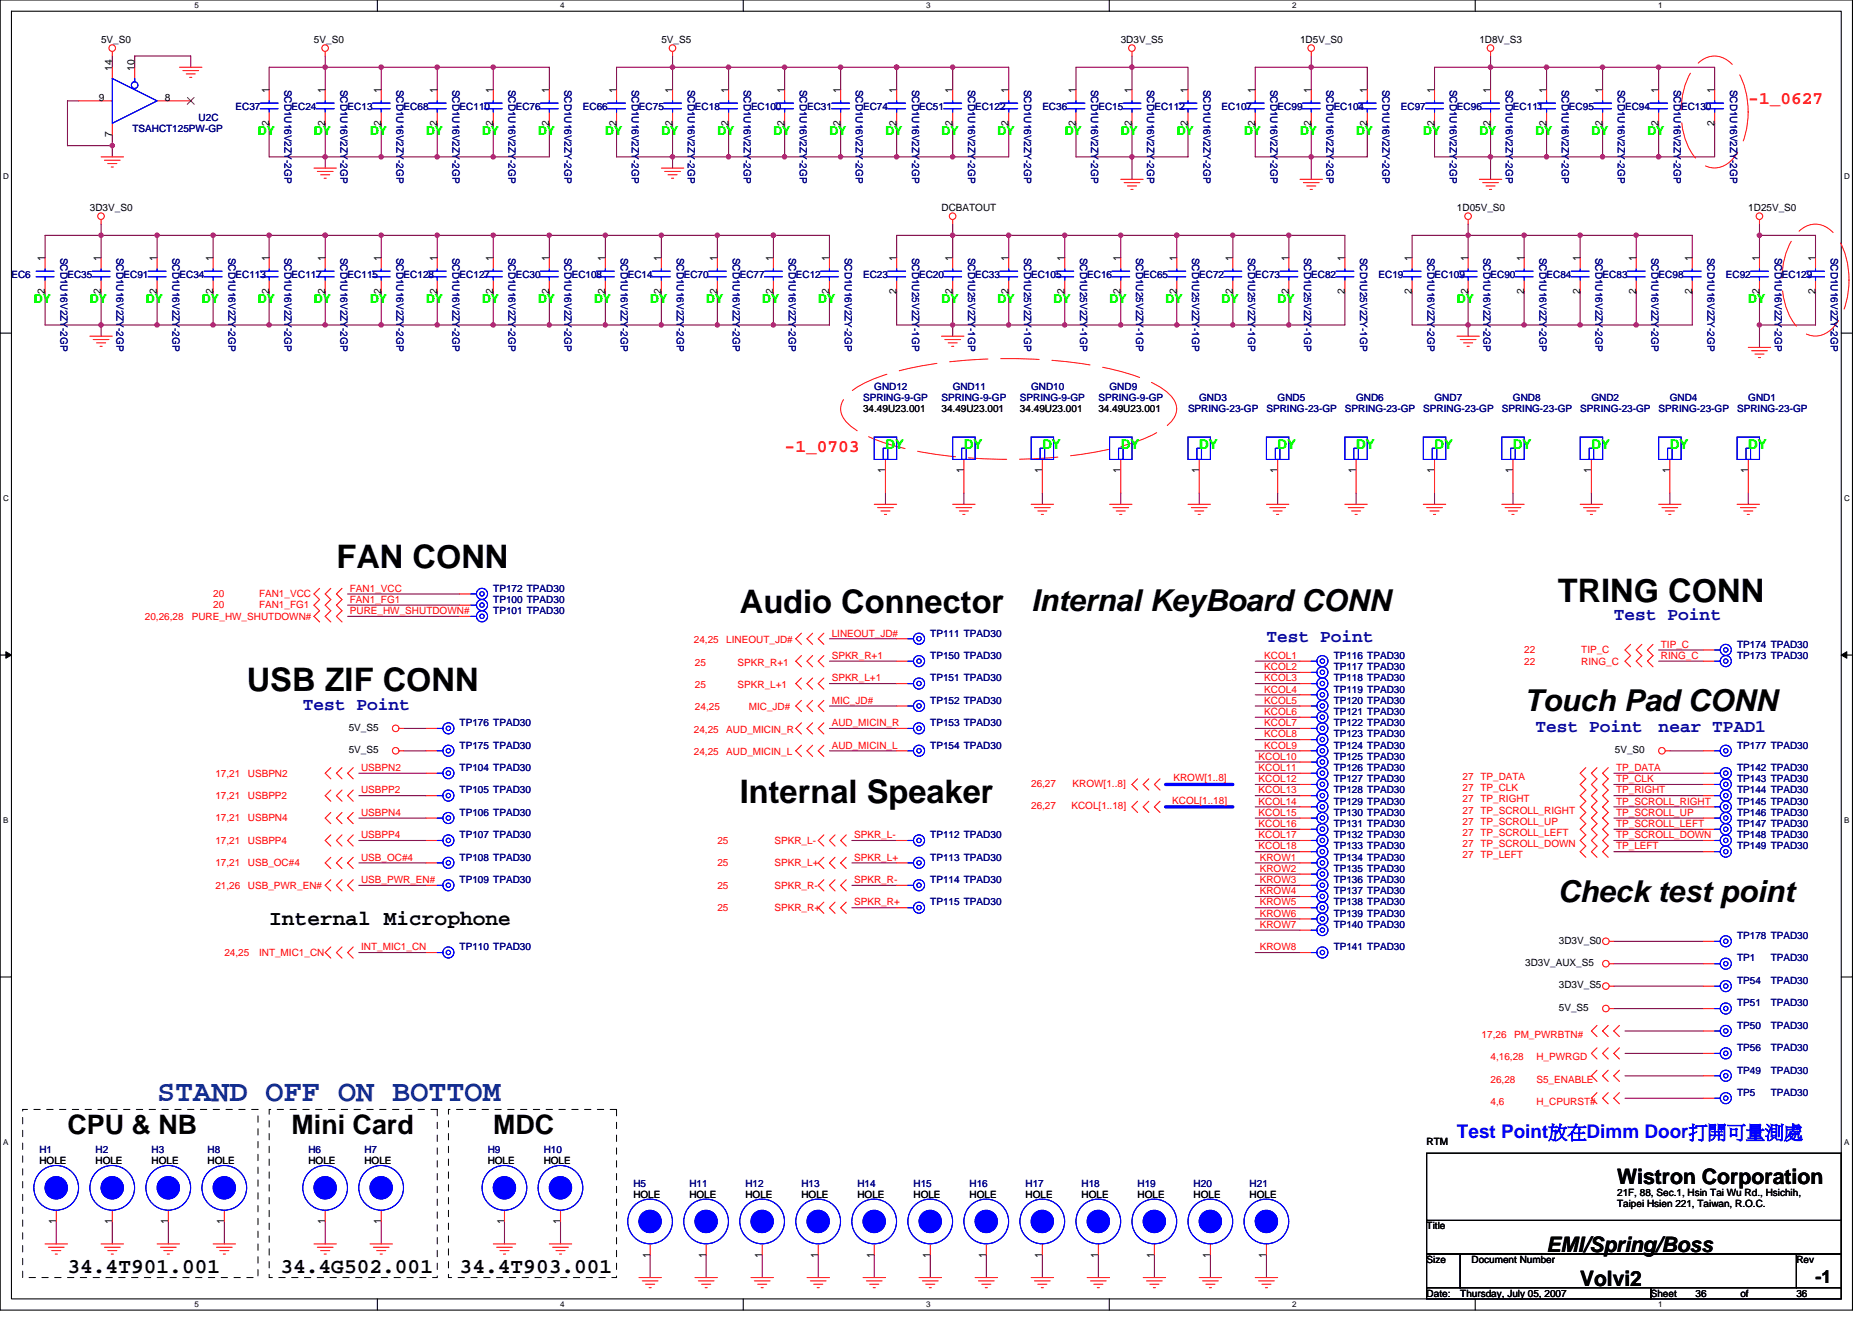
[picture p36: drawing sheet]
<svg xmlns="http://www.w3.org/2000/svg" width="297mm" height="210mm" viewBox="0 0 297 210" stroke-linecap="round" stroke-linejoin="round" font-family="sans-serif">
<defs><g id="words">
<g font-size="5.1">
<text x="53.4" y="90.1">FAN CONN</text>
<text x="247.2" y="95.4">TRING CONN</text>
<text x="117.4" y="97.2">Audio Connector</text>
<text x="39.2" y="109.7">USB ZIF CONN</text>
<text x="117.4" y="127.4">Internal Speaker</text>
</g>
<g font-size="4.8">
<text x="163.6" y="96.9">Internal KeyBoard CONN</text>
<text x="241.8" y="112.9">Touch Pad CONN</text>
<text x="247.2" y="143.1">Check test point</text>
</g>
<text font-size="4.8" fill="#004080" x="24.9" y="174.7">STAND OFF ON BOTTOM</text>
<g font-size="4.3">
<text x="10.7" y="180">CPU &amp; NB</text>
<text x="46.3" y="180">Mini Card</text>
<text x="78.3" y="180">MDC</text>
</g>
<g font-size="3.4">
<text x="42.7" y="146.8">Internal Microphone</text>
<text x="256.6" y="187.9">Wistron Corporation</text>
<text x="10.7" y="201.9">34.4T901.001</text>
<text x="44.5" y="201.9">34.4G502.001</text>
<text x="72.9" y="201.9">34.4T903.001</text>
<text x="245.4" y="198.7">EMI/Spring/Boss</text>
<text x="250.7" y="204">Volvi2</text>
</g>
<text font-size="3" fill="#00f" x="231.2" y="180.6">Test Point放在Dimm Door打開可量測處</text>
<g font-size="2.8" fill="#f00">
<text x="277.4" y="16.6">-1_0627</text>
<text x="124.5" y="71.7">-1_0703</text>
</g>
<g font-size="2.8" fill="#0000a0">
<text x="201" y="101.9">Test Point</text>
<text x="256.1" y="98.4">Test Point</text>
<text x="48" y="112.6">Test Point</text>
<text x="243.6" y="116.1">Test Point</text>
<text x="263.2" y="116.1">near TPAD1</text>
</g>
<text font-size="2.8" x="288.1" y="203.6">-1</text>
<g font-size="2.1" fill="#0f0">
<text x="140.5" y="71.3">DY</text>
<text x="152.9" y="71.3">DY</text>
<text x="165.4" y="71.3">DY</text>
<text x="177.8" y="71.3">DY</text>
<text x="190.3" y="71.3">DY</text>
<text x="202.7" y="71.3">DY</text>
<text x="215.2" y="71.3">DY</text>
<text x="227.6" y="71.3">DY</text>
<text x="240.1" y="71.3">DY</text>
<text x="252.5" y="71.3">DY</text>
<text x="265" y="71.3">DY</text>
<text x="277.4" y="71.3">DY</text>
</g>
<g font-size="1.9" fill="#0f0">
<text x="40.9" y="21.4">DY</text>
<text x="49.8" y="21.4">DY</text>
<text x="58.7" y="21.4">DY</text>
<text x="67.6" y="21.4">DY</text>
<text x="76.5" y="21.4">DY</text>
<text x="85.4" y="21.4">DY</text>
<text x="96.1" y="21.4">DY</text>
<text x="104.9" y="21.4">DY</text>
<text x="113.8" y="21.4">DY</text>
<text x="122.7" y="21.4">DY</text>
<text x="131.6" y="21.4">DY</text>
<text x="140.5" y="21.4">DY</text>
<text x="149.4" y="21.4">DY</text>
<text x="158.3" y="21.4">DY</text>
<text x="168.9" y="21.4">DY</text>
<text x="177.8" y="21.4">DY</text>
<text x="186.7" y="21.4">DY</text>
<text x="197.4" y="21.4">DY</text>
<text x="206.3" y="21.4">DY</text>
<text x="215.2" y="21.4">DY</text>
<text x="225.8" y="21.4">DY</text>
<text x="234.7" y="21.4">DY</text>
<text x="243.6" y="21.4">DY</text>
<text x="252.5" y="21.4">DY</text>
<text x="261.4" y="21.4">DY</text>
<text x="5.4" y="48">DY</text>
<text x="14.3" y="48">DY</text>
<text x="23.2" y="48">DY</text>
<text x="32" y="48">DY</text>
<text x="40.9" y="48">DY</text>
<text x="49.8" y="48">DY</text>
<text x="58.7" y="48">DY</text>
<text x="67.6" y="48">DY</text>
<text x="76.5" y="48">DY</text>
<text x="85.4" y="48">DY</text>
<text x="94.3" y="48">DY</text>
<text x="103.2" y="48">DY</text>
<text x="112.1" y="48">DY</text>
<text x="120.9" y="48">DY</text>
<text x="129.8" y="48">DY</text>
<text x="149.4" y="48">DY</text>
<text x="158.3" y="48">DY</text>
<text x="167.2" y="48">DY</text>
<text x="176.1" y="48">DY</text>
<text x="185" y="48">DY</text>
<text x="193.8" y="48">DY</text>
<text x="202.7" y="48">DY</text>
<text x="231.2" y="48">DY</text>
<text x="277.4" y="48">DY</text>
</g>
<g font-size="1.6">
<text x="16" y="6.8">5V_S0</text>
<text x="17.8" y="11.2" transform="rotate(-90 17.8 11.2)">14</text>
<text x="21.4" y="11.2" transform="rotate(-90 21.4 11.2)">10</text>
<text x="49.8" y="6.8">5V_S0</text>
<text x="104.9" y="6.8">5V_S5</text>
<text x="177.8" y="6.8">3D3V_S5</text>
<text x="206.3" y="6.8">1D5V_S0</text>
<text x="234.7" y="6.8">1D8V_S3</text>
<text x="15.7" y="16">9</text>
<text x="26.2" y="16">8</text>
<text x="42.7" y="14.8" transform="rotate(-90 42.7 14.8)">1</text>
<text x="51.6" y="14.8" transform="rotate(-90 51.6 14.8)">1</text>
<text x="60.5" y="14.8" transform="rotate(-90 60.5 14.8)">1</text>
<text x="69.4" y="14.8" transform="rotate(-90 69.4 14.8)">1</text>
<text x="78.2" y="14.8" transform="rotate(-90 78.2 14.8)">1</text>
<text x="87.1" y="14.8" transform="rotate(-90 87.1 14.8)">1</text>
<text x="97.8" y="14.8" transform="rotate(-90 97.8 14.8)">1</text>
<text x="106.7" y="14.8" transform="rotate(-90 106.7 14.8)">1</text>
<text x="115.6" y="14.8" transform="rotate(-90 115.6 14.8)">1</text>
<text x="124.5" y="14.8" transform="rotate(-90 124.5 14.8)">1</text>
<text x="133.4" y="14.8" transform="rotate(-90 133.4 14.8)">1</text>
<text x="142.3" y="14.8" transform="rotate(-90 142.3 14.8)">1</text>
<text x="151.1" y="14.8" transform="rotate(-90 151.1 14.8)">1</text>
<text x="160" y="14.8" transform="rotate(-90 160 14.8)">1</text>
<text x="170.7" y="14.8" transform="rotate(-90 170.7 14.8)">1</text>
<text x="179.6" y="14.8" transform="rotate(-90 179.6 14.8)">1</text>
<text x="188.5" y="14.8" transform="rotate(-90 188.5 14.8)">1</text>
<text x="199.2" y="14.8" transform="rotate(-90 199.2 14.8)">1</text>
<text x="208" y="14.8" transform="rotate(-90 208 14.8)">1</text>
<text x="216.9" y="14.8" transform="rotate(-90 216.9 14.8)">1</text>
<text x="227.6" y="14.8" transform="rotate(-90 227.6 14.8)">1</text>
<text x="236.5" y="14.8" transform="rotate(-90 236.5 14.8)">1</text>
<text x="245.4" y="14.8" transform="rotate(-90 245.4 14.8)">1</text>
<text x="254.3" y="14.8" transform="rotate(-90 254.3 14.8)">1</text>
<text x="263.2" y="14.8" transform="rotate(-90 263.2 14.8)">1</text>
<text x="272.1" y="14.8" transform="rotate(-90 272.1 14.8)">1</text>
<text x="17.8" y="21.7" transform="rotate(-90 17.8 21.7)">7</text>
<text x="42.7" y="19.9" transform="rotate(-90 42.7 19.9)">2</text>
<text x="51.6" y="19.9" transform="rotate(-90 51.6 19.9)">2</text>
<text x="60.5" y="19.9" transform="rotate(-90 60.5 19.9)">2</text>
<text x="69.4" y="19.9" transform="rotate(-90 69.4 19.9)">2</text>
<text x="78.2" y="19.9" transform="rotate(-90 78.2 19.9)">2</text>
<text x="87.1" y="19.9" transform="rotate(-90 87.1 19.9)">2</text>
<text x="97.8" y="19.9" transform="rotate(-90 97.8 19.9)">2</text>
<text x="106.7" y="19.9" transform="rotate(-90 106.7 19.9)">2</text>
<text x="115.6" y="19.9" transform="rotate(-90 115.6 19.9)">2</text>
<text x="124.5" y="19.9" transform="rotate(-90 124.5 19.9)">2</text>
<text x="133.4" y="19.9" transform="rotate(-90 133.4 19.9)">2</text>
<text x="142.3" y="19.9" transform="rotate(-90 142.3 19.9)">2</text>
<text x="151.1" y="19.9" transform="rotate(-90 151.1 19.9)">2</text>
<text x="160" y="19.9" transform="rotate(-90 160 19.9)">2</text>
<text x="170.7" y="19.9" transform="rotate(-90 170.7 19.9)">2</text>
<text x="179.6" y="19.9" transform="rotate(-90 179.6 19.9)">2</text>
<text x="188.5" y="19.9" transform="rotate(-90 188.5 19.9)">2</text>
<text x="199.2" y="19.9" transform="rotate(-90 199.2 19.9)">2</text>
<text x="208" y="19.9" transform="rotate(-90 208 19.9)">2</text>
<text x="216.9" y="19.9" transform="rotate(-90 216.9 19.9)">2</text>
<text x="227.6" y="19.9" transform="rotate(-90 227.6 19.9)">2</text>
<text x="236.5" y="19.9" transform="rotate(-90 236.5 19.9)">2</text>
<text x="245.4" y="19.9" transform="rotate(-90 245.4 19.9)">2</text>
<text x="254.3" y="19.9" transform="rotate(-90 254.3 19.9)">2</text>
<text x="263.2" y="19.9" transform="rotate(-90 263.2 19.9)">2</text>
<text x="272.1" y="19.9" transform="rotate(-90 272.1 19.9)">2</text>
<text x="14.3" y="33.4">3D3V_S0</text>
<text x="149.4" y="33.4">DCBATOUT</text>
<text x="231.2" y="33.4">1D05V_S0</text>
<text x="277.4" y="33.4">1D25V_S0</text>
<text x="7.1" y="41.4" transform="rotate(-90 7.1 41.4)">1</text>
<text x="16" y="41.4" transform="rotate(-90 16 41.4)">1</text>
<text x="24.9" y="41.4" transform="rotate(-90 24.9 41.4)">1</text>
<text x="33.8" y="41.4" transform="rotate(-90 33.8 41.4)">1</text>
<text x="42.7" y="41.4" transform="rotate(-90 42.7 41.4)">1</text>
<text x="51.6" y="41.4" transform="rotate(-90 51.6 41.4)">1</text>
<text x="60.5" y="41.4" transform="rotate(-90 60.5 41.4)">1</text>
<text x="69.4" y="41.4" transform="rotate(-90 69.4 41.4)">1</text>
<text x="78.2" y="41.4" transform="rotate(-90 78.2 41.4)">1</text>
<text x="87.1" y="41.4" transform="rotate(-90 87.1 41.4)">1</text>
<text x="96" y="41.4" transform="rotate(-90 96 41.4)">1</text>
<text x="104.9" y="41.4" transform="rotate(-90 104.9 41.4)">1</text>
<text x="113.8" y="41.4" transform="rotate(-90 113.8 41.4)">1</text>
<text x="122.7" y="41.4" transform="rotate(-90 122.7 41.4)">1</text>
<text x="131.6" y="41.4" transform="rotate(-90 131.6 41.4)">1</text>
<text x="142.3" y="41.4" transform="rotate(-90 142.3 41.4)">1</text>
<text x="151.1" y="41.4" transform="rotate(-90 151.1 41.4)">1</text>
<text x="160" y="41.4" transform="rotate(-90 160 41.4)">1</text>
<text x="168.9" y="41.4" transform="rotate(-90 168.9 41.4)">1</text>
<text x="177.8" y="41.4" transform="rotate(-90 177.8 41.4)">1</text>
<text x="186.7" y="41.4" transform="rotate(-90 186.7 41.4)">1</text>
<text x="195.6" y="41.4" transform="rotate(-90 195.6 41.4)">1</text>
<text x="204.5" y="41.4" transform="rotate(-90 204.5 41.4)">1</text>
<text x="213.4" y="41.4" transform="rotate(-90 213.4 41.4)">1</text>
<text x="224" y="41.4" transform="rotate(-90 224 41.4)">1</text>
<text x="232.9" y="41.4" transform="rotate(-90 232.9 41.4)">1</text>
<text x="241.8" y="41.4" transform="rotate(-90 241.8 41.4)">1</text>
<text x="250.7" y="41.4" transform="rotate(-90 250.7 41.4)">1</text>
<text x="259.6" y="41.4" transform="rotate(-90 259.6 41.4)">1</text>
<text x="268.5" y="41.4" transform="rotate(-90 268.5 41.4)">1</text>
<text x="279.2" y="41.4" transform="rotate(-90 279.2 41.4)">1</text>
<text x="288.1" y="41.4" transform="rotate(-90 288.1 41.4)">1</text>
<text x="7.1" y="46.6" transform="rotate(-90 7.1 46.6)">2</text>
<text x="16" y="46.6" transform="rotate(-90 16 46.6)">2</text>
<text x="24.9" y="46.6" transform="rotate(-90 24.9 46.6)">2</text>
<text x="33.8" y="46.6" transform="rotate(-90 33.8 46.6)">2</text>
<text x="42.7" y="46.6" transform="rotate(-90 42.7 46.6)">2</text>
<text x="51.6" y="46.6" transform="rotate(-90 51.6 46.6)">2</text>
<text x="60.5" y="46.6" transform="rotate(-90 60.5 46.6)">2</text>
<text x="69.4" y="46.6" transform="rotate(-90 69.4 46.6)">2</text>
<text x="78.2" y="46.6" transform="rotate(-90 78.2 46.6)">2</text>
<text x="87.1" y="46.6" transform="rotate(-90 87.1 46.6)">2</text>
<text x="96" y="46.6" transform="rotate(-90 96 46.6)">2</text>
<text x="104.9" y="46.6" transform="rotate(-90 104.9 46.6)">2</text>
<text x="113.8" y="46.6" transform="rotate(-90 113.8 46.6)">2</text>
<text x="122.7" y="46.6" transform="rotate(-90 122.7 46.6)">2</text>
<text x="131.6" y="46.6" transform="rotate(-90 131.6 46.6)">2</text>
<text x="142.3" y="46.6" transform="rotate(-90 142.3 46.6)">2</text>
<text x="151.1" y="46.6" transform="rotate(-90 151.1 46.6)">2</text>
<text x="160" y="46.6" transform="rotate(-90 160 46.6)">2</text>
<text x="168.9" y="46.6" transform="rotate(-90 168.9 46.6)">2</text>
<text x="177.8" y="46.6" transform="rotate(-90 177.8 46.6)">2</text>
<text x="186.7" y="46.6" transform="rotate(-90 186.7 46.6)">2</text>
<text x="195.6" y="46.6" transform="rotate(-90 195.6 46.6)">2</text>
<text x="204.5" y="46.6" transform="rotate(-90 204.5 46.6)">2</text>
<text x="213.4" y="46.6" transform="rotate(-90 213.4 46.6)">2</text>
<text x="224" y="46.6" transform="rotate(-90 224 46.6)">2</text>
<text x="232.9" y="46.6" transform="rotate(-90 232.9 46.6)">2</text>
<text x="241.8" y="46.6" transform="rotate(-90 241.8 46.6)">2</text>
<text x="250.7" y="46.6" transform="rotate(-90 250.7 46.6)">2</text>
<text x="259.6" y="46.6" transform="rotate(-90 259.6 46.6)">2</text>
<text x="268.5" y="46.6" transform="rotate(-90 268.5 46.6)">2</text>
<text x="279.2" y="46.6" transform="rotate(-90 279.2 46.6)">2</text>
<text x="288.1" y="46.6" transform="rotate(-90 288.1 46.6)">2</text>
<text x="136.9" y="65.4">34.49U23.001</text>
<text x="149.4" y="65.4">34.49U23.001</text>
<text x="161.8" y="65.4">34.49U23.001</text>
<text x="174.3" y="65.4">34.49U23.001</text>
<text x="140.5" y="75.1" transform="rotate(-90 140.5 75.1)">1</text>
<text x="152.9" y="75.1" transform="rotate(-90 152.9 75.1)">1</text>
<text x="165.4" y="75.1" transform="rotate(-90 165.4 75.1)">1</text>
<text x="177.8" y="75.1" transform="rotate(-90 177.8 75.1)">1</text>
<text x="190.3" y="75.1" transform="rotate(-90 190.3 75.1)">1</text>
<text x="202.7" y="75.1" transform="rotate(-90 202.7 75.1)">1</text>
<text x="215.2" y="75.1" transform="rotate(-90 215.2 75.1)">1</text>
<text x="227.6" y="75.1" transform="rotate(-90 227.6 75.1)">1</text>
<text x="240" y="75.1" transform="rotate(-90 240 75.1)">1</text>
<text x="252.5" y="75.1" transform="rotate(-90 252.5 75.1)">1</text>
<text x="264.9" y="75.1" transform="rotate(-90 264.9 75.1)">1</text>
<text x="277.4" y="75.1" transform="rotate(-90 277.4 75.1)">1</text>
<text x="55.3" y="115.9">5V_S5</text>
<text x="55.3" y="119.5">5V_S5</text>
<text x="256.2" y="119.5">5V_S0</text>
<text x="247.4" y="149.7">3D3V_S0</text>
<text x="242" y="153.3">3D3V_AUX_S5</text>
<text x="247.4" y="160.4">5V_S5</text>
<text x="247.4" y="156.8">3D3V_S5</text>
<text x="6.3" y="184.7">HOLE</text>
<text x="15.2" y="184.7">HOLE</text>
<text x="24" y="184.7">HOLE</text>
<text x="32.9" y="184.7">HOLE</text>
<text x="48.9" y="184.7">HOLE</text>
<text x="57.8" y="184.7">HOLE</text>
<text x="77.4" y="184.7">HOLE</text>
<text x="86.3" y="184.7">HOLE</text>
<text x="226.4" y="181.7">RTM</text>
<text x="100.5" y="190.1">HOLE</text>
<text x="109.4" y="190.1">HOLE</text>
<text x="118.3" y="190.1">HOLE</text>
<text x="127.2" y="190.1">HOLE</text>
<text x="136.1" y="190.1">HOLE</text>
<text x="144.9" y="190.1">HOLE</text>
<text x="153.8" y="190.1">HOLE</text>
<text x="162.7" y="190.1">HOLE</text>
<text x="171.6" y="190.1">HOLE</text>
<text x="180.5" y="190.1">HOLE</text>
<text x="189.4" y="190.1">HOLE</text>
<text x="198.3" y="190.1">HOLE</text>
<text x="256.6" y="189.7">21F, 88, Sec.1, Hsin Tai Wu Rd., Hsichih,</text>
<text x="256.6" y="191.5">Taipei Hsien 221, Taiwan, R.O.C.</text>
<text x="8.9" y="194.2" transform="rotate(-90 8.9 194.2)">1</text>
<text x="17.8" y="194.2" transform="rotate(-90 17.8 194.2)">1</text>
<text x="26.7" y="194.2" transform="rotate(-90 26.7 194.2)">1</text>
<text x="35.6" y="194.2" transform="rotate(-90 35.6 194.2)">1</text>
<text x="51.6" y="194.2" transform="rotate(-90 51.6 194.2)">1</text>
<text x="60.5" y="194.2" transform="rotate(-90 60.5 194.2)">1</text>
<text x="80" y="194.2" transform="rotate(-90 80 194.2)">1</text>
<text x="88.9" y="194.2" transform="rotate(-90 88.9 194.2)">1</text>
<text x="226.4" y="195.1">Title</text>
<text x="103.1" y="199.5" transform="rotate(-90 103.1 199.5)">1</text>
<text x="112" y="199.5" transform="rotate(-90 112 199.5)">1</text>
<text x="120.9" y="199.5" transform="rotate(-90 120.9 199.5)">1</text>
<text x="129.8" y="199.5" transform="rotate(-90 129.8 199.5)">1</text>
<text x="138.7" y="199.5" transform="rotate(-90 138.7 199.5)">1</text>
<text x="147.6" y="199.5" transform="rotate(-90 147.6 199.5)">1</text>
<text x="156.5" y="199.5" transform="rotate(-90 156.5 199.5)">1</text>
<text x="165.4" y="199.5" transform="rotate(-90 165.4 199.5)">1</text>
<text x="174.3" y="199.5" transform="rotate(-90 174.3 199.5)">1</text>
<text x="183.2" y="199.5" transform="rotate(-90 183.2 199.5)">1</text>
<text x="192" y="199.5" transform="rotate(-90 192 199.5)">1</text>
<text x="200.9" y="199.5" transform="rotate(-90 200.9 199.5)">1</text>
<text x="226.4" y="200.4">Size</text>
<text x="233.5" y="200.4">Document Number</text>
<text x="285" y="200.4">Rev</text>
<text x="226.4" y="205.7">Date:</text>
<text x="231.7" y="205.7">Thursday, July 05, 2007</text>
<text x="261.9" y="205.7">Sheet</text>
<text x="269" y="205.7">36</text>
<text x="276.2" y="205.7">of</text>
<text x="285" y="205.7">36</text>
</g>
<g font-size="1.6" fill="#000080">
<text x="37.4" y="17.4">EC37</text>
<text x="45.1" y="14.2" transform="rotate(90 45.1 14.2)">SCD1U16V2ZY-2GP</text>
<text x="46.3" y="17.4">EC24</text>
<text x="54" y="14.2" transform="rotate(90 54 14.2)">SCD1U16V2ZY-2GP</text>
<text x="55.2" y="17.4">EC13</text>
<text x="62.9" y="14.2" transform="rotate(90 62.9 14.2)">SCD1U16V2ZY-2GP</text>
<text x="64" y="17.4">EC68</text>
<text x="71.8" y="14.2" transform="rotate(90 71.8 14.2)">SCD1U16V2ZY-2GP</text>
<text x="72.9" y="17.4">EC110</text>
<text x="80.7" y="14.2" transform="rotate(90 80.7 14.2)">SCD1U16V2ZY-2GP</text>
<text x="81.8" y="17.4">EC76</text>
<text x="89.6" y="14.2" transform="rotate(90 89.6 14.2)">SCD1U16V2ZY-2GP</text>
<text x="92.5" y="17.4">EC66</text>
<text x="100.3" y="14.2" transform="rotate(90 100.3 14.2)">SCD1U16V2ZY-2GP</text>
<text x="101.4" y="17.4">EC75</text>
<text x="109.2" y="14.2" transform="rotate(90 109.2 14.2)">SCD1U16V2ZY-2GP</text>
<text x="110.3" y="17.4">EC18</text>
<text x="118" y="14.2" transform="rotate(90 118 14.2)">SCD1U16V2ZY-2GP</text>
<text x="119.2" y="17.4">EC100</text>
<text x="126.9" y="14.2" transform="rotate(90 126.9 14.2)">SCD1U16V2ZY-2GP</text>
<text x="128.1" y="17.4">EC31</text>
<text x="135.8" y="14.2" transform="rotate(90 135.8 14.2)">SCD1U16V2ZY-2GP</text>
<text x="136.9" y="17.4">EC74</text>
<text x="144.7" y="14.2" transform="rotate(90 144.7 14.2)">SCD1U16V2ZY-2GP</text>
<text x="145.8" y="17.4">EC51</text>
<text x="153.6" y="14.2" transform="rotate(90 153.6 14.2)">SCD1U16V2ZY-2GP</text>
<text x="154.7" y="17.4">EC122</text>
<text x="162.5" y="14.2" transform="rotate(90 162.5 14.2)">SCD1U16V2ZY-2GP</text>
<text x="165.4" y="17.4">EC36</text>
<text x="173.2" y="14.2" transform="rotate(90 173.2 14.2)">SCD1U16V2ZY-2GP</text>
<text x="174.3" y="17.4">EC15</text>
<text x="182.1" y="14.2" transform="rotate(90 182.1 14.2)">SCD1U16V2ZY-2GP</text>
<text x="183.2" y="17.4">EC112</text>
<text x="190.9" y="14.2" transform="rotate(90 190.9 14.2)">SCD1U16V2ZY-2GP</text>
<text x="193.8" y="17.4">EC107</text>
<text x="201.6" y="14.2" transform="rotate(90 201.6 14.2)">SCD1U16V2ZY-2GP</text>
<text x="202.7" y="17.4">EC99</text>
<text x="210.5" y="14.2" transform="rotate(90 210.5 14.2)">SCD1U16V2ZY-2GP</text>
<text x="211.6" y="17.4">EC104</text>
<text x="219.4" y="14.2" transform="rotate(90 219.4 14.2)">SCD1U16V2ZY-2GP</text>
<text x="222.3" y="17.4">EC97</text>
<text x="230.1" y="14.2" transform="rotate(90 230.1 14.2)">SCD1U16V2ZY-2GP</text>
<text x="231.2" y="17.4">EC96</text>
<text x="238.9" y="14.2" transform="rotate(90 238.9 14.2)">SCD1U16V2ZY-2GP</text>
<text x="240.1" y="17.4">EC111</text>
<text x="247.8" y="14.2" transform="rotate(90 247.8 14.2)">SCD1U16V2ZY-2GP</text>
<text x="249" y="17.4">EC95</text>
<text x="256.7" y="14.2" transform="rotate(90 256.7 14.2)">SCD1U16V2ZY-2GP</text>
<text x="257.8" y="17.4">EC94</text>
<text x="265.6" y="14.2" transform="rotate(90 265.6 14.2)">SCD1U16V2ZY-2GP</text>
<text x="266.7" y="17.4">EC130</text>
<text x="274.5" y="14.2" transform="rotate(90 274.5 14.2)">SCD1U16V2ZY-2GP</text>
<text x="21" y="21">TSAHCT125PW-GP</text>
<text x="31.5" y="19.2">U2C</text>
<text x="9.6" y="40.9" transform="rotate(90 9.6 40.9)">SCD1U16V2ZY-2GP</text>
<text x="18.5" y="40.9" transform="rotate(90 18.5 40.9)">SCD1U16V2ZY-2GP</text>
<text x="27.4" y="40.9" transform="rotate(90 27.4 40.9)">SCD1U16V2ZY-2GP</text>
<text x="36.3" y="40.9" transform="rotate(90 36.3 40.9)">SCD1U16V2ZY-2GP</text>
<text x="45.1" y="40.9" transform="rotate(90 45.1 40.9)">SCD1U16V2ZY-2GP</text>
<text x="54" y="40.9" transform="rotate(90 54 40.9)">SCD1U16V2ZY-2GP</text>
<text x="62.9" y="40.9" transform="rotate(90 62.9 40.9)">SCD1U16V2ZY-2GP</text>
<text x="71.8" y="40.9" transform="rotate(90 71.8 40.9)">SCD1U16V2ZY-2GP</text>
<text x="80.7" y="40.9" transform="rotate(90 80.7 40.9)">SCD1U16V2ZY-2GP</text>
<text x="89.6" y="40.9" transform="rotate(90 89.6 40.9)">SCD1U16V2ZY-2GP</text>
<text x="98.5" y="40.9" transform="rotate(90 98.5 40.9)">SCD1U16V2ZY-2GP</text>
<text x="107.4" y="40.9" transform="rotate(90 107.4 40.9)">SCD1U16V2ZY-2GP</text>
<text x="116.3" y="40.9" transform="rotate(90 116.3 40.9)">SCD1U16V2ZY-2GP</text>
<text x="125.2" y="40.9" transform="rotate(90 125.2 40.9)">SCD1U16V2ZY-2GP</text>
<text x="134" y="40.9" transform="rotate(90 134 40.9)">SCD1U16V2ZY-2GP</text>
<text x="144.7" y="40.9" transform="rotate(90 144.7 40.9)">SCD1U25V2ZY-1GP</text>
<text x="153.6" y="40.9" transform="rotate(90 153.6 40.9)">SCD1U25V2ZY-1GP</text>
<text x="162.5" y="40.9" transform="rotate(90 162.5 40.9)">SCD1U25V2ZY-1GP</text>
<text x="171.4" y="40.9" transform="rotate(90 171.4 40.9)">SCD1U25V2ZY-1GP</text>
<text x="180.3" y="40.9" transform="rotate(90 180.3 40.9)">SCD1U25V2ZY-1GP</text>
<text x="189.2" y="40.9" transform="rotate(90 189.2 40.9)">SCD1U25V2ZY-1GP</text>
<text x="198.1" y="40.9" transform="rotate(90 198.1 40.9)">SCD1U25V2ZY-1GP</text>
<text x="206.9" y="40.9" transform="rotate(90 206.9 40.9)">SCD1U25V2ZY-1GP</text>
<text x="215.8" y="40.9" transform="rotate(90 215.8 40.9)">SCD1U25V2ZY-1GP</text>
<text x="226.5" y="40.9" transform="rotate(90 226.5 40.9)">SCD1U16V2ZY-2GP</text>
<text x="235.4" y="40.9" transform="rotate(90 235.4 40.9)">SCD1U16V2ZY-2GP</text>
<text x="244.3" y="40.9" transform="rotate(90 244.3 40.9)">SCD1U16V2ZY-2GP</text>
<text x="253.2" y="40.9" transform="rotate(90 253.2 40.9)">SCD1U16V2ZY-2GP</text>
<text x="262.1" y="40.9" transform="rotate(90 262.1 40.9)">SCD1U16V2ZY-2GP</text>
<text x="271" y="40.9" transform="rotate(90 271 40.9)">SCD1U16V2ZY-2GP</text>
<text x="281.6" y="40.9" transform="rotate(90 281.6 40.9)">SCD1U16V2ZY-2GP</text>
<text x="290.5" y="40.9" transform="rotate(90 290.5 40.9)">SCD1U16V2ZY-2GP</text>
<text x="1.8" y="44.1">EC6</text>
<text x="10.7" y="44.1">EC35</text>
<text x="19.6" y="44.1">EC91</text>
<text x="28.5" y="44.1">EC34</text>
<text x="37.4" y="44.1">EC113</text>
<text x="46.3" y="44.1">EC117</text>
<text x="55.2" y="44.1">EC115</text>
<text x="64" y="44.1">EC128</text>
<text x="72.9" y="44.1">EC127</text>
<text x="81.8" y="44.1">EC30</text>
<text x="90.7" y="44.1">EC108</text>
<text x="99.6" y="44.1">EC14</text>
<text x="108.5" y="44.1">EC70</text>
<text x="117.4" y="44.1">EC77</text>
<text x="126.3" y="44.1">EC12</text>
<text x="136.9" y="44.1">EC23</text>
<text x="145.8" y="44.1">EC20</text>
<text x="154.7" y="44.1">EC33</text>
<text x="163.6" y="44.1">EC105</text>
<text x="172.5" y="44.1">EC16</text>
<text x="181.4" y="44.1">EC65</text>
<text x="190.3" y="44.1">EC72</text>
<text x="199.2" y="44.1">EC73</text>
<text x="208.1" y="44.1">EC82</text>
<text x="218.7" y="44.1">EC19</text>
<text x="227.6" y="44.1">EC109</text>
<text x="236.5" y="44.1">EC90</text>
<text x="245.4" y="44.1">EC84</text>
<text x="254.3" y="44.1">EC83</text>
<text x="263.2" y="44.1">EC98</text>
<text x="273.9" y="44.1">EC92</text>
<text x="282.7" y="44.1">EC129</text>
<text x="136.9" y="63.6">SPRING-9-GP</text>
<text x="138.7" y="61.9">GND12</text>
<text x="149.4" y="63.6">SPRING-9-GP</text>
<text x="151.2" y="61.9">GND11</text>
<text x="161.8" y="63.6">SPRING-9-GP</text>
<text x="163.6" y="61.9">GND10</text>
<text x="174.3" y="63.6">SPRING-9-GP</text>
<text x="176.1" y="61.9">GND9</text>
<text x="188.5" y="65.4">SPRING-23-GP</text>
<text x="190.3" y="63.6">GND3</text>
<text x="201" y="65.4">SPRING-23-GP</text>
<text x="202.7" y="63.6">GND5</text>
<text x="213.4" y="65.4">SPRING-23-GP</text>
<text x="215.2" y="63.6">GND6</text>
<text x="225.8" y="65.4">SPRING-23-GP</text>
<text x="227.6" y="63.6">GND7</text>
<text x="238.3" y="65.4">SPRING-23-GP</text>
<text x="240.1" y="63.6">GND8</text>
<text x="250.7" y="65.4">SPRING-23-GP</text>
<text x="252.5" y="63.6">GND2</text>
<text x="263.2" y="65.4">SPRING-23-GP</text>
<text x="265" y="63.6">GND4</text>
<text x="275.6" y="65.4">SPRING-23-GP</text>
<text x="277.4" y="63.6">GND1</text>
<text x="78.3" y="93.9">TP172 TPAD30</text>
<text x="78.3" y="95.7">TP100 TPAD30</text>
<text x="78.3" y="97.4">TP101 TPAD30</text>
<text x="147.6" y="101">TP111 TPAD30</text>
<text x="147.6" y="104.5">TP150 TPAD30</text>
<text x="211.6" y="106.3">TP117 TPAD30</text>
<text x="211.6" y="104.5">TP116 TPAD30</text>
<text x="275.6" y="104.5">TP173 TPAD30</text>
<text x="275.6" y="102.8">TP174 TPAD30</text>
<text x="147.6" y="111.7">TP152 TPAD30</text>
<text x="147.6" y="108.1">TP151 TPAD30</text>
<text x="211.6" y="113.4">TP121 TPAD30</text>
<text x="211.6" y="111.7">TP120 TPAD30</text>
<text x="211.6" y="108.1">TP118 TPAD30</text>
<text x="211.6" y="109.9">TP119 TPAD30</text>
<text x="72.9" y="118.8">TP175 TPAD30</text>
<text x="72.9" y="115.2">TP176 TPAD30</text>
<text x="147.6" y="118.8">TP154 TPAD30</text>
<text x="147.6" y="115.2">TP153 TPAD30</text>
<text x="211.6" y="118.8">TP124 TPAD30</text>
<text x="211.6" y="117">TP123 TPAD30</text>
<text x="211.6" y="115.2">TP122 TPAD30</text>
<text x="275.6" y="118.8">TP177 TPAD30</text>
<text x="72.9" y="125.9">TP105 TPAD30</text>
<text x="72.9" y="122.3">TP104 TPAD30</text>
<text x="211.6" y="122.3">TP126 TPAD30</text>
<text x="211.6" y="125.9">TP128 TPAD30</text>
<text x="211.6" y="120.5">TP125 TPAD30</text>
<text x="211.6" y="124.1">TP127 TPAD30</text>
<text x="275.6" y="122.3">TP142 TPAD30</text>
<text x="275.6" y="125.9">TP144 TPAD30</text>
<text x="275.6" y="124.1">TP143 TPAD30</text>
<text x="72.9" y="129.4">TP106 TPAD30</text>
<text x="211.6" y="131.2">TP131 TPAD30</text>
<text x="211.6" y="127.7">TP129 TPAD30</text>
<text x="211.6" y="129.4">TP130 TPAD30</text>
<text x="275.6" y="129.4">TP146 TPAD30</text>
<text x="275.6" y="127.7">TP145 TPAD30</text>
<text x="275.6" y="131.2">TP147 TPAD30</text>
<text x="72.9" y="136.5">TP108 TPAD30</text>
<text x="72.9" y="133">TP107 TPAD30</text>
<text x="147.6" y="136.5">TP113 TPAD30</text>
<text x="147.6" y="133">TP112 TPAD30</text>
<text x="211.6" y="136.5">TP134 TPAD30</text>
<text x="211.6" y="133">TP132 TPAD30</text>
<text x="211.6" y="134.8">TP133 TPAD30</text>
<text x="275.6" y="133">TP148 TPAD30</text>
<text x="275.6" y="134.8">TP149 TPAD30</text>
<text x="72.9" y="140.1">TP109 TPAD30</text>
<text x="147.6" y="140.1">TP114 TPAD30</text>
<text x="147.6" y="143.7">TP115 TPAD30</text>
<text x="211.6" y="143.7">TP138 TPAD30</text>
<text x="211.6" y="140.1">TP136 TPAD30</text>
<text x="211.6" y="141.9">TP137 TPAD30</text>
<text x="211.6" y="138.3">TP135 TPAD30</text>
<text x="211.6" y="147.2">TP140 TPAD30</text>
<text x="211.6" y="145.4">TP139 TPAD30</text>
<text x="275.6" y="149">TP178 TPAD30</text>
<text x="72.9" y="150.8">TP110 TPAD30</text>
<text x="211.6" y="150.8">TP141 TPAD30</text>
<text x="275.6" y="152.5">TP1</text>
<text x="281" y="152.5">TPAD30</text>
<text x="275.6" y="159.7">TP51</text>
<text x="275.6" y="156.1">TP54</text>
<text x="281" y="159.7">TPAD30</text>
<text x="281" y="156.1">TPAD30</text>
<text x="275.6" y="163.2">TP50</text>
<text x="275.6" y="166.8">TP56</text>
<text x="281" y="163.2">TPAD30</text>
<text x="281" y="166.8">TPAD30</text>
<text x="275.6" y="173.9">TP5</text>
<text x="275.6" y="170.3">TP49</text>
<text x="281" y="170.3">TPAD30</text>
<text x="281" y="173.9">TPAD30</text>
<text x="6.3" y="182.9">H1</text>
<text x="15.2" y="182.9">H2</text>
<text x="24" y="182.9">H3</text>
<text x="32.9" y="182.9">H8</text>
<text x="48.9" y="182.9">H6</text>
<text x="57.8" y="182.9">H7</text>
<text x="77.4" y="182.9">H9</text>
<text x="86.3" y="182.9">H10</text>
<text x="100.5" y="188.3">H5</text>
<text x="109.4" y="188.3">H11</text>
<text x="118.3" y="188.3">H12</text>
<text x="127.2" y="188.3">H13</text>
<text x="136.1" y="188.3">H14</text>
<text x="144.9" y="188.3">H15</text>
<text x="153.8" y="188.3">H16</text>
<text x="162.7" y="188.3">H17</text>
<text x="171.6" y="188.3">H18</text>
<text x="180.5" y="188.3">H19</text>
<text x="189.4" y="188.3">H20</text>
<text x="198.3" y="188.3">H21</text>
</g>
<g font-size="1.6" fill="#f00">
<text x="33.8" y="94.8">20</text>
<text x="41.1" y="94.8">FAN1_VCC</text>
<text x="55.5" y="95.7">FAN1_FG1</text>
<text x="55.5" y="93.9">FAN1_VCC</text>
<text x="23" y="98.3">20,26,28</text>
<text x="30.4" y="98.3">PURE_HW_SHUTDOWN#</text>
<text x="33.8" y="96.5">20</text>
<text x="41.1" y="96.5">FAN1_FG1</text>
<text x="55.5" y="97.4">PURE_HW_SHUTDOWN#</text>
<text x="132" y="101">LINEOUT_JD#</text>
<text x="110.1" y="102">24,25</text>
<text x="110.3" y="105.6">25</text>
<text x="115.2" y="102">LINEOUT_JD#</text>
<text x="117" y="105.6">SPKR_R+1</text>
<text x="132" y="104.5">SPKR_R+1</text>
<text x="200.6" y="104.5">KCOL1</text>
<text x="200.6" y="106.3">KCOL2</text>
<text x="241.8" y="103.7">22</text>
<text x="241.8" y="105.4">22</text>
<text x="250.9" y="103.7">TIP_C</text>
<text x="250.9" y="105.4">RING_C</text>
<text x="263.5" y="102.8">TIP_C</text>
<text x="263.5" y="104.5">RING_C</text>
<text x="110.3" y="109.2">25</text>
<text x="110.3" y="112.7">24,25</text>
<text x="117" y="109.2">SPKR_L+1</text>
<text x="118.8" y="112.7">MIC_JD#</text>
<text x="132" y="108.1">SPKR_L+1</text>
<text x="132" y="111.7">MIC_JD#</text>
<text x="200.6" y="111.7">KCOL5</text>
<text x="200.6" y="109.9">KCOL4</text>
<text x="200.6" y="113.4">KCOL6</text>
<text x="200.6" y="108.1">KCOL3</text>
<text x="110.1" y="116.3">24,25</text>
<text x="110.1" y="119.8">24,25</text>
<text x="115.2" y="116.3">AUD_MICIN_R</text>
<text x="115.2" y="119.8">AUD_MICIN_L</text>
<text x="132" y="115.2">AUD_MICIN_R</text>
<text x="132" y="118.8">AUD_MICIN_L</text>
<text x="200.6" y="118.8">KCOL9</text>
<text x="200.6" y="115.2">KCOL7</text>
<text x="200.6" y="117">KCOL8</text>
<text x="34.2" y="123.2">17,21</text>
<text x="39.3" y="123.2">USBPN2</text>
<text x="57.3" y="125.9">USBPP2</text>
<text x="57.3" y="122.3">USBPN2</text>
<text x="163.6" y="124.8">26,27</text>
<text x="170.2" y="124.8">KROW[1..8]</text>
<text x="186.2" y="123.9">KROW[1..8]</text>
<text x="199.7" y="122.3">KCOL11</text>
<text x="199.7" y="124.1">KCOL12</text>
<text x="199.7" y="120.5">KCOL10</text>
<text x="199.7" y="125.9">KCOL13</text>
<text x="232.1" y="123.7">27 TP_DATA</text>
<text x="232.1" y="125.5">27 TP_CLK</text>
<text x="256.4" y="122.3">TP_DATA</text>
<text x="256.4" y="124.1">TP_CLK</text>
<text x="256.4" y="125.9">TP_RIGHT</text>
<text x="34.2" y="126.8">17,21</text>
<text x="34.2" y="130.3">17,21</text>
<text x="39.3" y="126.8">USBPP2</text>
<text x="39.3" y="130.3">USBPN4</text>
<text x="57.3" y="129.4">USBPN4</text>
<text x="163.6" y="128.4">26,27</text>
<text x="170" y="128.4">KCOL[1..18]</text>
<text x="186" y="127.5">KCOL[1..18]</text>
<text x="199.7" y="131.2">KCOL16</text>
<text x="199.7" y="127.7">KCOL14</text>
<text x="199.7" y="129.4">KCOL15</text>
<text x="232.1" y="127.3">27 TP_RIGHT</text>
<text x="232.1" y="129.1">27 TP_SCROLL_RIGHT</text>
<text x="232.1" y="130.9">27 TP_SCROLL_UP</text>
<text x="256.4" y="127.7">TP_SCROLL_RIGHT</text>
<text x="256.4" y="129.4">TP_SCROLL_UP</text>
<text x="256.4" y="131.2">TP_SCROLL_LEFT</text>
<text x="34.2" y="133.9">17,21</text>
<text x="34.2" y="137.4">17,21</text>
<text x="39.3" y="133.9">USBPP4</text>
<text x="39.3" y="137.4">USB_OC#4</text>
<text x="57.3" y="133">USBPP4</text>
<text x="57.3" y="136.5">USB_OC#4</text>
<text x="113.8" y="133.9">25</text>
<text x="113.8" y="137.4">25</text>
<text x="122.9" y="133.9">SPKR_L-</text>
<text x="122.9" y="137.4">SPKR_L+</text>
<text x="135.5" y="133">SPKR_L-</text>
<text x="135.5" y="136.5">SPKR_L+</text>
<text x="199.7" y="134.8">KCOL18</text>
<text x="199.7" y="133">KCOL17</text>
<text x="199.9" y="136.5">KROW1</text>
<text x="232.1" y="132.6">27 TP_SCROLL_LEFT</text>
<text x="232.1" y="134.4">27 TP_SCROLL_DOWN</text>
<text x="232.1" y="136.2">27 TP_LEFT</text>
<text x="256.4" y="133">TP_SCROLL_DOWN</text>
<text x="256.4" y="134.8">TP_LEFT</text>
<text x="34.2" y="141">21,26</text>
<text x="39.3" y="141">USB_PWR_EN#</text>
<text x="57.3" y="140.1">USB_PWR_EN#</text>
<text x="113.8" y="141">25</text>
<text x="122.9" y="141">SPKR_R-</text>
<text x="135.5" y="143.7">SPKR_R+</text>
<text x="135.5" y="140.1">SPKR_R-</text>
<text x="199.9" y="140.1">KROW3</text>
<text x="199.9" y="143.7">KROW5</text>
<text x="199.9" y="138.3">KROW2</text>
<text x="199.9" y="141.9">KROW4</text>
<text x="113.8" y="144.5">25</text>
<text x="122.9" y="144.5">SPKR_R+</text>
<text x="199.9" y="145.4">KROW6</text>
<text x="199.9" y="147.2">KROW7</text>
<text x="35.6" y="151.7">24,25</text>
<text x="41.1" y="151.7">INT_MIC1_CN</text>
<text x="57.3" y="150.8">INT_MIC1_CN</text>
<text x="199.9" y="150.8">KROW8</text>
<text x="235.1" y="164.6">17,26</text>
<text x="240.2" y="164.6">PM_PWRBTN#</text>
<text x="236.5" y="171.7">26,28</text>
<text x="236.5" y="168.2">4,16,28</text>
<text x="243.8" y="171.7">S5_ENABLE</text>
<text x="243.8" y="168.2">H_PWRGD</text>
<text x="236.5" y="175.3">4,6</text>
<text x="243.8" y="175.3">H_CPURST#</text>
</g>
<g font-size="1.3">
<text x="30.8" y="1.3">5</text>
<text x="88.9" y="1.3">4</text>
<text x="147" y="1.3">3</text>
<text x="205" y="1.3">2</text>
<text x="263.1" y="1.3">1</text>
<text x=".5" y="28.4">D</text>
<text x="292.6" y="28.4">D</text>
<text x=".5" y="79.5">C</text>
<text x="292.6" y="79.5">C</text>
<text x=".5" y="130.6">B</text>
<text x="292.6" y="130.6">B</text>
<text x=".5" y="181.7">A</text>
<text x="292.6" y="181.7">A</text>
<text x="30.8" y="207.4">5</text>
<text x="88.9" y="207.4">4</text>
<text x="147" y="207.4">3</text>
<text x="205" y="207.4">2</text>
<text x="263.1" y="207.4">1</text>
</g>
</g></defs>
<path d="M0 0h293.9v207.9h-293.9zM1.8 1.8h290.4v204.3h-290.4z" fill="none" stroke="#000" stroke-width=".17"/>
<g fill="#fff">
<path d="M30.8 .2h.7v1.4h-.7z"/>
<path d="M30.8 206.3h.7v1.4h-.7z"/>
</g>
<path d="M59.9 0v1.8M59.9 206.1v1.8" fill="none" stroke="#000" stroke-width=".17"/>
<g fill="#fff">
<path d="M88.9 .2h.7v1.4h-.7z"/>
<path d="M88.9 206.3h.7v1.4h-.7z"/>
</g>
<path d="M117.9 0v1.8M117.9 206.1v1.8" fill="none" stroke="#000" stroke-width=".17"/>
<g fill="#fff">
<path d="M147 .2h.7v1.4h-.7z"/>
<path d="M147 206.3h.7v1.4h-.7z"/>
</g>
<path d="M176 0v1.8M176 206.1v1.8" fill="none" stroke="#000" stroke-width=".17"/>
<g fill="#fff">
<path d="M205 .2h.7v1.4h-.7z"/>
<path d="M205 206.3h.7v1.4h-.7z"/>
</g>
<path d="M234.1 0v1.8M234.1 206.1v1.8" fill="none" stroke="#000" stroke-width=".17"/>
<g fill="#fff">
<path d="M263.1 .2h.7v1.4h-.7z"/>
<path d="M263.1 206.3h.7v1.4h-.7z"/>
<path d="M.5 27.3h.9v1.4h-.9z"/>
<path d="M292.6 27.3h.9v1.4h-.9z"/>
<path d="M.5 78.4h.9v1.4h-.9z"/>
<path d="M292.6 78.4h.9v1.4h-.9z"/>
</g>
<path d="M0 52.9h1.8M292.2 52.9h1.7" fill="none" stroke="#000" stroke-width=".17"/>
<g fill="#fff">
<path d="M.5 129.5h.8v1.4h-.8z"/>
<path d="M292.6 129.5h.9v1.4h-.9z"/>
</g>
<path d="M0 103.9h1.8M292.2 103.9h1.7" fill="none" stroke="#000" stroke-width=".17"/>
<path d="M.9 103.4l.9 .5-.9 .5zM292.2 103.9l.8-.5v1z" fill="#000" stroke="#000" stroke-width=".16"/>
<g fill="#fff">
<path d="M.5 180.5h.8v1.4h-.8z"/>
<path d="M292.6 180.5h.9v1.4h-.9z"/>
</g>
<path d="M0 155h1.8M292.2 155h1.7M226.4 199h5.3v5.3h-5.3zM226.4 183h65.8v10.6h-65.8zM226.4 193.6h65.8v5.4h-65.8zM231.7 199h53.3v5.3h-53.3zM285 199h7.2v5.3h-7.2zM226.4 204.3h35.5v1.8h-35.5zM261.9 204.3h30.3v1.8h-30.3z" fill="none" stroke="#000" stroke-width=".17"/>
<g fill="none" stroke="#800040" stroke-width=".17">
<path d="M12.5 16h-1.8v7.1h7.1M17.8 8.9v1.8M21.4 10.7v-1.8h8.9v1.8M42.7 14.2v-3.5h17.8v3.5M42.7 19.6v5.3h44.5v-5.3M51.6 8.9v5.3M51.6 19.6v7.1M60.5 10.7h8.9v3.5M60.5 19.6v5.3M69.4 10.7h8.9v3.5M69.4 19.6v5.3M78.3 10.7h8.9v3.5"/>
<path d="M78.3 19.6v5.3M97.8 14.2v-3.5h17.8v3.5M97.8 19.6v5.3h62.3v-5.3M106.7 8.9v5.3M106.7 19.6v7.1M115.6 10.7h8.9v3.5M115.6 19.6v5.3M124.5 10.7h8.9v3.5M124.5 19.6v5.3M133.4 10.7h26.7v3.5M133.4 19.6v5.3M142.3 10.7v3.5"/>
<path d="M142.3 19.6v5.3M151.2 10.7v3.5M151.2 19.6v5.3M170.7 14.2v-3.5h17.8v3.5M170.7 19.6v5.3h17.8v-5.3M179.6 8.9v5.3M179.6 19.6v8.8M199.2 14.2v-3.5h17.8v3.5M199.2 19.6v5.3h17.8v-5.3M208.1 8.9v5.3M208.1 19.6v8.8M227.6 14.2v-3.5h17.8v3.5"/>
<path d="M227.6 19.6v5.3h35.6M236.5 8.9v5.3M236.5 19.6v8.8M245.4 10.7h8.9v3.5M245.4 19.6v5.3M254.3 10.7h8.9v3.5M254.3 19.6v5.3M263.2 10.7h8.9v3.5M263.2 19.6v5.3M272.1 19.6v5.3h-8.9M16 35.6v5.3M17.8 21.3v3.6"/>
<path d="M24.9 37.3h8.9v3.6M33.8 37.3h8.9v3.6M42.7 37.3h35.6M51.6 37.3v3.6M60.5 37.3v3.6M69.4 37.3v3.6M78.3 37.3h8.9v3.6M78.3 37.3v3.6M87.2 37.3h8.9v3.6M96.1 37.3h8.8v3.6M104.9 37.3h8.9v3.6M113.8 37.3h17.8v3.6"/>
<path d="M122.7 37.3v3.6M151.2 35.6v5.3M160.1 37.3h8.8v3.6M168.9 37.3h8.9v3.6M177.8 37.3h17.8M186.7 37.3v3.6M195.6 37.3h8.9v3.6M195.6 37.3v3.6M204.5 37.3h8.9v3.6M233 35.6v5.3M241.8 37.3v3.6M250.7 37.3v3.6"/>
<path d="M259.6 37.3v3.6M279.2 37.3h8.9v3.6M279.2 35.6v5.3M7.2 40.9v-3.6h17.7v3.6M7.2 46.2v5.4h124.4v-5.4M16 46.2v7.1M24.9 46.2v5.4M33.8 46.2v5.4M42.7 46.2v5.4M51.6 46.2v5.4M60.5 46.2v5.4M69.4 46.2v5.4"/>
<path d="M78.3 46.2v5.4M87.2 46.2v5.4M96.1 46.2v5.4M104.9 46.2v5.4M113.8 46.2v5.4M122.7 46.2v5.4M142.3 40.9v-3.6h17.8v3.6M142.3 46.2v5.4h71.1v-5.4M151.2 46.2v7.1M160.1 46.2v5.4M168.9 46.2v5.4M177.8 46.2v5.4"/>
<path d="M186.7 46.2v5.4M195.6 46.2v5.4M204.5 46.2v5.4M224.1 40.9v-3.6h44.4v3.6M224.1 46.2v5.4h44.4v-5.4M233 46.2v7.1M241.8 46.2v5.4M250.7 46.2v5.4M259.6 46.2v5.4M279.2 46.2v5.4h8.9v-5.4M279.2 51.6v3.5M140.5 78.2v1.8"/>
<path d="M152.9 78.2v1.8M165.4 78.2v1.8M177.8 78.2v1.8M190.3 78.2v1.8M202.7 78.2v1.8M215.2 78.2v1.8M227.6 78.2v1.8M240.1 78.2v1.8M252.5 78.2v1.8M265 78.2v1.8M277.4 78.2v1.8M55.2 97.8h17.7"/>
<path d="M55.2 96h17.7M55.2 94.2h17.7M64 119.1h3.6M64 115.6h3.6M131.6 119.1h10.7M131.6 115.6h10.7M131.6 104.9h10.7M131.6 108.5h10.7M131.6 112h10.7M131.6 101.3h10.7M199.2 119.1h7.1M199.2 115.6h7.1"/>
<path d="M199.2 104.9h7.1M199.2 108.5h7.1M199.2 112h7.1M199.2 117.3h7.1M199.2 110.2h7.1M199.2 113.8h7.1M199.2 106.7h7.1M263.2 103.1h7.1M263.2 104.9h7.1M265 119.1h5.3M56.9 126.2h10.7M56.9 133.3h10.7"/>
<path d="M56.9 129.8h10.7M56.9 122.7h10.7M56.9 136.9h10.7M135.2 133.3h7.1M135.2 136.9h7.1M199.2 126.2h7.1M199.2 133.3h7.1M199.2 129.8h7.1M199.2 122.7h7.1M199.2 136.9h7.1M199.2 135.1h7.1M199.2 138.7h7.1"/>
<path d="M199.2 124.5h7.1M199.2 120.9h7.1M199.2 131.6h7.1M199.2 128h7.1M256.1 126.2h14.2M256.1 133.3h14.2M256.1 129.8h14.2M256.1 122.7h14.2M256.1 135.1h14.2M256.1 124.5h14.2M256.1 131.6h14.2M256.1 128h14.2"/>
<path d="M56.9 140.5h10.7M56.9 151.1h10.7M135.2 140.5h7.1M135.2 144h7.1M199.2 140.5h7.1M199.2 151.1h7.1M199.2 144h7.1M199.2 142.2h7.1M199.2 145.8h7.1M199.2 147.6h7.1M256.1 149.4h14.2M256.1 152.9h14.2"/>
<path d="M256.1 156.5h14.2M256.1 160h14.2M257.8 170.7h12.5M257.8 174.2h12.5M257.8 163.6h12.5M257.8 167.1h12.5M8.9 193.8v3.6M17.8 193.8v3.6M26.7 193.8v3.6M35.6 193.8v3.6M51.6 193.8v3.6M60.5 193.8v3.6"/>
<path d="M80 193.8v3.6M88.9 193.8v3.6M103.2 199.1v3.6M112.1 199.1v3.6M120.9 199.1v3.6M129.8 199.1v3.6M138.7 199.1v3.6M147.6 199.1v3.6M156.5 199.1v3.6M165.4 199.1v3.6M174.3 199.1v3.6M183.2 199.1v3.6"/>
<path d="M192.1 199.1v3.6M201 199.1v3.6"/>
</g>
<g fill="#f0f" stroke="#f0f" stroke-width=".17">
<circle cx="17.8" cy="23.1" r=".35"/>
<circle cx="78.3" cy="10.7" r=".35"/>
<circle cx="78.3" cy="24.9" r=".35"/>
<circle cx="51.6" cy="24.9" r=".35"/>
<circle cx="60.5" cy="24.9" r=".35"/>
<circle cx="69.4" cy="24.9" r=".35"/>
<circle cx="51.6" cy="10.7" r=".35"/>
<circle cx="60.5" cy="10.7" r=".35"/>
<circle cx="69.4" cy="10.7" r=".35"/>
<circle cx="106.7" cy="10.7" r=".35"/>
<circle cx="106.7" cy="24.9" r=".35"/>
<circle cx="115.6" cy="10.7" r=".35"/>
<circle cx="115.6" cy="24.9" r=".35"/>
<circle cx="142.3" cy="10.7" r=".35"/>
<circle cx="133.4" cy="10.7" r=".35"/>
<circle cx="124.5" cy="10.7" r=".35"/>
<circle cx="124.5" cy="24.9" r=".35"/>
<circle cx="142.3" cy="24.9" r=".35"/>
<circle cx="133.4" cy="24.9" r=".35"/>
<circle cx="151.2" cy="10.7" r=".35"/>
<circle cx="151.2" cy="24.9" r=".35"/>
<circle cx="179.6" cy="10.7" r=".35"/>
<circle cx="179.6" cy="24.9" r=".35"/>
<circle cx="208.1" cy="10.7" r=".35"/>
<circle cx="208.1" cy="24.9" r=".35"/>
<circle cx="51.6" cy="37.3" r=".35"/>
<circle cx="16" cy="37.3" r=".35"/>
<circle cx="16" cy="51.5" r=".35"/>
<circle cx="24.9" cy="37.3" r=".35"/>
<circle cx="24.9" cy="51.5" r=".35"/>
<circle cx="42.7" cy="37.3" r=".35"/>
<circle cx="33.8" cy="37.3" r=".35"/>
<circle cx="33.8" cy="51.5" r=".35"/>
<circle cx="51.6" cy="51.5" r=".35"/>
<circle cx="42.7" cy="51.5" r=".35"/>
<circle cx="69.4" cy="37.3" r=".35"/>
<circle cx="60.5" cy="37.3" r=".35"/>
<circle cx="69.4" cy="51.5" r=".35"/>
<circle cx="60.5" cy="51.5" r=".35"/>
<circle cx="78.3" cy="37.3" r=".35"/>
<circle cx="122.7" cy="37.3" r=".35"/>
<circle cx="78.3" cy="51.5" r=".35"/>
<circle cx="87.1" cy="37.3" r=".35"/>
<circle cx="87.1" cy="51.5" r=".35"/>
<circle cx="96" cy="37.3" r=".35"/>
<circle cx="96" cy="51.5" r=".35"/>
<circle cx="113.8" cy="37.3" r=".35"/>
<circle cx="104.9" cy="37.3" r=".35"/>
<circle cx="104.9" cy="51.5" r=".35"/>
<circle cx="122.7" cy="51.5" r=".35"/>
<circle cx="113.8" cy="51.5" r=".35"/>
<circle cx="236.5" cy="10.7" r=".35"/>
<circle cx="236.5" cy="24.9" r=".35"/>
<circle cx="245.4" cy="10.7" r=".35"/>
<circle cx="245.4" cy="24.9" r=".35"/>
<circle cx="263.2" cy="10.7" r=".35"/>
<circle cx="254.3" cy="10.7" r=".35"/>
<circle cx="263.2" cy="24.9" r=".35"/>
<circle cx="254.3" cy="24.9" r=".35"/>
<circle cx="195.6" cy="51.5" r=".35"/>
<circle cx="204.5" cy="37.3" r=".35"/>
<circle cx="204.5" cy="51.5" r=".35"/>
<circle cx="195.6" cy="37.3" r=".35"/>
<circle cx="186.7" cy="37.3" r=".35"/>
<circle cx="151.2" cy="37.3" r=".35"/>
<circle cx="151.2" cy="51.5" r=".35"/>
<circle cx="160" cy="37.3" r=".35"/>
<circle cx="160" cy="51.5" r=".35"/>
<circle cx="177.8" cy="37.3" r=".35"/>
<circle cx="168.9" cy="37.3" r=".35"/>
<circle cx="168.9" cy="51.5" r=".35"/>
<circle cx="186.7" cy="51.5" r=".35"/>
<circle cx="177.8" cy="51.5" r=".35"/>
<circle cx="279.2" cy="37.3" r=".35"/>
<circle cx="279.2" cy="51.5" r=".35"/>
<circle cx="241.8" cy="37.3" r=".35"/>
<circle cx="232.9" cy="37.3" r=".35"/>
<circle cx="232.9" cy="51.5" r=".35"/>
<circle cx="241.8" cy="51.5" r=".35"/>
<circle cx="259.6" cy="37.3" r=".35"/>
<circle cx="259.6" cy="51.5" r=".35"/>
<circle cx="250.7" cy="51.5" r=".35"/>
<circle cx="250.7" cy="37.3" r=".35"/>
</g>
<path d="M185 124.5h10.6M185 128h10.6" fill="none" stroke="#00f" stroke-width=".53"/>
<g fill="none" stroke="#f00" stroke-width=".17">
<path d="M12.5 16h5.3M17.8 8.2v.7M17.8 10.7v1.7M17.8 19.6v1.7M21.4 10.7v1.7M24.9 16h5.4M28.5 10.7h3.5M29 11.2h2.5M29.5 11.7h1.5M30.1 12.3h.3M42.7 14.2v1.8M42.7 17.8v1.8"/>
<path d="M51.6 8.2v.7M51.6 14.2v1.8M51.6 17.8v1.8M60.5 14.2v1.8M60.5 17.8v1.8M69.4 14.2v1.8M69.4 17.8v1.8M78.3 14.2v1.8M78.3 17.8v1.8M87.2 14.2v1.8M87.2 17.8v1.8M97.8 14.2v1.8"/>
<path d="M97.8 17.8v1.8M106.7 8.2v.7M106.7 14.2v1.8M106.7 17.8v1.8M115.6 14.2v1.8M115.6 17.8v1.8M124.5 14.2v1.8M124.5 17.8v1.8M133.4 14.2v1.8M133.4 17.8v1.8M142.3 14.2v1.8M142.3 17.8v1.8"/>
<path d="M151.2 14.2v1.8M151.2 17.8v1.8M160.1 14.2v1.8M160.1 17.8v1.8M170.7 14.2v1.8M170.7 17.8v1.8M179.6 8.2v.7M179.6 14.2v1.8M179.6 17.8v1.8M188.5 14.2v1.8M188.5 17.8v1.8M199.2 14.2v1.8"/>
<path d="M199.2 17.8v1.8M208.1 8.2v.7M208.1 14.2v1.8M208.1 17.8v1.8M217 14.2v1.8M217 17.8v1.8M227.6 14.2v1.8M227.6 17.8v1.8M236.5 8.2v.7M236.5 14.2v1.8M236.5 17.8v1.8M245.4 14.2v1.8"/>
<path d="M245.4 17.8v1.8M254.3 14.2v1.8M254.3 17.8v1.8M263.2 14.2v1.8M263.2 17.8v1.8M272.1 14.2v1.8M272.1 17.8v1.8M16 24.9h3.6M16 34.8v.8M16.6 25.4h2.5M17.1 26h1.4M17.6 26.5h.4"/>
<path d="M49.8 26.7h3.6M50.4 27.2h2.4M50.9 27.7h1.4M51.4 28.3h.4M104.9 26.7h3.6M105.5 27.2h2.5M106 27.7h1.4M106.5 28.3h.4M151.2 34.8v.8M177.8 28.4h3.6M178.4 29h2.5M178.9 29.5h1.4"/>
<path d="M179.4 30.1h.4M206.3 28.4h3.5M206.8 29h2.5M207.3 29.5h1.5M207.9 30.1h.3M233 34.8v.8M234.7 28.4h3.6M235.3 29h2.5M235.8 29.5h1.4M236.3 30.1h.4M279.2 34.8v.8M7.2 40.9v1.8"/>
<path d="M7.2 44.4v1.8M14.3 53.3h3.5M14.8 53.9h2.5M15.3 54.4h1.5M15.9 54.9h.3M16 40.9v1.8M16 44.4v1.8M24.9 40.9v1.8M24.9 44.4v1.8M33.8 40.9v1.8M33.8 44.4v1.8M42.7 40.9v1.8"/>
<path d="M42.7 44.4v1.8M51.6 40.9v1.8M51.6 44.4v1.8M60.5 40.9v1.8M60.5 44.4v1.8M69.4 40.9v1.8M69.4 44.4v1.8M78.3 40.9v1.8M78.3 44.4v1.8M87.2 40.9v1.8M87.2 44.4v1.8M96.1 40.9v1.8"/>
<path d="M96.1 44.4v1.8M104.9 40.9v1.8M104.9 44.4v1.8M113.8 40.9v1.8M113.8 44.4v1.8M122.7 40.9v1.8M122.7 44.4v1.8M131.6 40.9v1.8M131.6 44.4v1.8M142.3 40.9v1.8M142.3 44.4v1.8M149.4 53.3h3.5"/>
<path d="M149.9 53.9h2.5M150.4 54.4h1.5M151 54.9h.3M151.2 40.9v1.8M151.2 44.4v1.8M160.1 40.9v1.8M160.1 44.4v1.8M168.9 40.9v1.8M168.9 44.4v1.8M177.8 40.9v1.8M177.8 44.4v1.8M186.7 40.9v1.8"/>
<path d="M186.7 44.4v1.8M195.6 40.9v1.8M195.6 44.4v1.8M204.5 40.9v1.8M204.5 44.4v1.8M213.4 40.9v1.8M213.4 44.4v1.8M224.1 40.9v1.8M224.1 44.4v1.8M231.2 53.3h3.5M231.7 53.9h2.5M232.2 54.4h1.5"/>
<path d="M232.8 54.9h.3M233 40.9v1.8M233 44.4v1.8M241.8 40.9v1.8M241.8 44.4v1.8M250.7 40.9v1.8M250.7 44.4v1.8M259.6 40.9v1.8M259.6 44.4v1.8M268.5 40.9v1.8M268.5 44.4v1.8M277.4 55.1h3.6"/>
<path d="M277.9 55.6h2.5M278.5 56.2h1.4M279 56.7h.4M279.2 40.9v1.8M279.2 44.4v1.8M288.1 40.9v1.8M288.1 44.4v1.8M140.5 72.9v5.3M152.9 72.9v5.3M165.4 72.9v5.3M177.8 72.9v5.3M190.3 72.9v5.3"/>
<path d="M202.7 72.9v5.3M215.2 72.9v5.3M227.6 72.9v5.3M240.1 72.9v5.3M252.5 72.9v5.3M265 72.9v5.3M277.4 72.9v5.3M50.7 93.3l-.9 .9 .9 .9-.9 .9 .9 .9-.9 .9 .9 .9M52.5 93.3l-.9 .9 .9 .9-.9 .9 .9 .9-.9 .9 .9 .9M54.3 93.3l-.9 .9 .9 .9-.9 .9 .9 .9-.9 .9 .9 .9M72.9 94.2h1.8M72.9 96h1.8"/>
<path d="M72.9 97.8h1.8M138.7 80h3.6M139.3 80.5h2.4M139.8 81.1h1.4M140.3 81.6h.4M151.2 80h3.5M151.7 80.5h2.5M152.2 81.1h1.5M152.8 81.6h.3M163.6 80h3.6M164.1 80.5h2.5M164.7 81.1h1.4"/>
<path d="M165.2 81.6h.4M176.1 80h3.5M176.6 80.5h2.5M177.1 81.1h1.5M177.7 81.6h.3M188.5 80h3.6M189 80.5h2.5M189.6 81.1h1.4M190.1 81.6h.4M201 80h3.5M201.5 80.5h2.5M202 81.1h1.5"/>
<path d="M202.6 81.6h.3M213.4 80h3.6M213.9 80.5h2.5M214.5 81.1h1.4M215 81.6h.3M225.8 80h3.6M226.4 80.5h2.5M226.9 81.1h1.4M227.5 81.6h.3M238.3 80h3.5M238.8 80.5h2.5M239.3 81.1h1.5"/>
<path d="M239.9 81.6h.3M250.7 80h3.6M251.3 80.5h2.5M251.8 81.1h1.4M252.3 81.6h.4M263.2 80h3.5M263.7 80.5h2.5M264.2 81.1h1.5M264.8 81.6h.3M275.6 80h3.6M276.2 80.5h2.5M276.7 81.1h1.4"/>
<path d="M277.2 81.6h.4M63.3 115.6h.7M63.3 119.1h.7M67.6 115.6h1.8M67.6 119.1h1.8M127.2 104l-.9 .9 .9 .9M127.2 100.5l-.9 .8 .9 .9M127.2 107.6l-.9 .9 .9 .8M127.2 111.1l-.9 .9 .9 .9M127.2 114.7l-.9 .9 .9 .9M127.2 118.2l-.9 .9 .9 .9M128.9 100.5l-.8 .8 .8 .9"/>
<path d="M128.9 104l-.8 .9 .8 .9M128.9 107.6l-.8 .9 .8 .8M128.9 111.1l-.8 .9 .8 .9M128.9 114.7l-.8 .9 .8 .9M128.9 118.2l-.8 .9 .8 .9M130.7 100.5l-.9 .8 .9 .9M130.7 104l-.9 .9 .9 .9M130.7 107.6l-.9 .9 .9 .8M130.7 111.1l-.9 .9 .9 .9M130.7 114.7l-.9 .9 .9 .9M130.7 118.2l-.9 .9 .9 .9M142.3 115.6h1.8"/>
<path d="M142.3 119.1h1.8M142.3 112h1.8M142.3 104.9h1.8M142.3 108.5h1.8M142.3 101.3h1.8M206.3 115.6h1.8M206.3 119.1h1.8M206.3 112h1.8M206.3 104.9h1.8M206.3 113.8h1.8M206.3 117.3h1.8M206.3 108.5h1.8"/>
<path d="M206.3 106.7h1.8M206.3 110.2h1.8M258.7 102.2l-.9 .9 .9 .9-.9 .9 .9 .9M260.5 102.2l-.9 .9 .9 .9-.9 .9 .9 .9M262.3 102.2l-.9 .9 .9 .9-.9 .9 .9 .9M264.2 119.1h.8M270.3 119.1h1.8M270.3 104.9h1.8M270.3 103.1h1.8M52.5 125.3l-.9 .9 .9 .9M52.5 121.8l-.9 .9 .9 .9M52.5 128.9l-.9 .9 .9 .9"/>
<path d="M52.5 132.5l-.9 .8 .9 .9M52.5 136l-.9 .9 .9 .9M52.5 139.6l-.9 .9 .9 .9M54.3 121.8l-.9 .9 .9 .9M54.3 125.3l-.9 .9 .9 .9M54.3 128.9l-.9 .9 .9 .9M54.3 132.5l-.9 .8 .9 .9M54.3 136l-.9 .9 .9 .9M54.3 139.6l-.9 .9 .9 .9M56 121.8l-.8 .9 .8 .9M56 125.3l-.8 .9 .8 .9M56 128.9l-.8 .9 .8 .9"/>
<path d="M56 132.5l-.8 .8 .8 .9M56 136l-.8 .9 .8 .9M56 139.6l-.8 .9 .8 .9M67.6 136.9h1.8M67.6 133.3h1.8M67.6 122.7h1.8M67.6 126.2h1.8M67.6 129.8h1.8M130.7 136l-.9 .9 .9 .9M130.7 132.5l-.9 .8 .9 .9M130.7 139.6l-.9 .9 .9 .9M132.5 132.5l-.9 .8 .9 .9"/>
<path d="M132.5 136l-.9 .9 .9 .9M132.5 139.6l-.9 .9 .9 .9M134.3 132.5l-.9 .8 .9 .9M134.3 136l-.9 .9 .9 .9M134.3 139.6l-.9 .9 .9 .9M142.3 136.9h1.8M142.3 133.3h1.8M180.5 127.1l-.9 .9 .9 .9M180.5 123.6l-.9 .9 .9 .8M182.3 123.6l-.9 .9 .9 .8M182.3 127.1l-.9 .9 .9 .9M184.1 123.6l-.9 .9 .9 .8"/>
<path d="M184.1 127.1l-.9 .9 .9 .9M206.3 136.9h1.8M206.3 131.6h1.8M206.3 133.3h1.8M206.3 122.7h1.8M206.3 126.2h1.8M206.3 135.1h1.8M206.3 129.8h1.8M206.3 128h1.8M206.3 138.7h1.8M206.3 124.5h1.8M206.3 120.9h1.8"/>
<path d="M251.6 121.8l-.9 .9 .9 .9-.9 .9 .9 .8-.9 .9 .9 .9-.9 .9 .9 .9-.9 .9 .9 .9-.9 .9 .9 .9-.9 .8 .9 .9-.9 .9 .9 .9M253.4 121.8l-.9 .9 .9 .9-.9 .9 .9 .8-.9 .9 .9 .9-.9 .9 .9 .9-.9 .9 .9 .9-.9 .9 .9 .9-.9 .8 .9 .9-.9 .9 .9 .9M255.2 121.8l-.9 .9 .9 .9-.9 .9 .9 .8-.9 .9 .9 .9-.9 .9 .9 .9-.9 .9 .9 .9-.9 .9 .9 .9-.9 .8 .9 .9-.9 .9 .9 .9M270.3 131.6h1.8M270.3 133.3h1.8M270.3 122.7h1.8M270.3 126.2h1.8M270.3 135.1h1.8M270.3 129.8h1.8M270.3 128h1.8M270.3 124.5h1.8M52.5 150.2l-.9 .9 .9 .9"/>
<path d="M54.3 150.2l-.9 .9 .9 .9M56 150.2l-.8 .9 .8 .9M67.6 140.5h1.8M67.6 151.1h1.8M130.7 143.1l-.9 .9 .9 .9M132.5 143.1l-.9 .9 .9 .9M134.3 143.1l-.9 .9 .9 .9M142.3 144h1.8M142.3 140.5h1.8M206.3 147.6h1.8M206.3 144h1.8M206.3 140.5h1.8"/>
<path d="M206.3 151.1h1.8M206.3 142.2h1.8M206.3 145.8h1.8M255.4 152.9h.7M255.4 156.5h.7M255.4 149.4h.7M270.3 152.9h1.8M270.3 156.5h1.8M270.3 149.4h1.8M253.4 173.4l-.9 .8 .9 .9M253.4 169.8l-.9 .9 .9 .9M253.4 166.2l-.9 .9 .9 .9"/>
<path d="M253.4 162.7l-.9 .9 .9 .9M255.2 169.8l-.9 .9 .9 .9M255.2 173.4l-.9 .8 .9 .9M255.2 162.7l-.9 .9 .9 .9M255.2 166.2l-.9 .9 .9 .9M255.4 160h.7M257 169.8l-.9 .9 .9 .9M257 173.4l-.9 .8 .9 .9M257 166.2l-.9 .9 .9 .9M257 162.7l-.9 .9 .9 .9M270.3 160h1.8M270.3 163.6h1.8"/>
<path d="M270.3 174.2h1.8M270.3 170.7h1.8M270.3 167.1h1.8M7.2 197.4h3.5M7.7 197.9h2.5M8.2 198.4h1.4M8.8 199h.3M8.9 192v1.8M16 197.4h3.6M16.6 197.9h2.5M17.1 198.4h1.4M17.6 199h.4"/>
<path d="M17.8 192v1.8M24.9 197.4h3.6M25.5 197.9h2.5M26 198.4h1.4M26.5 199h.4M26.7 192v1.8M33.8 197.4h3.6M34.4 197.9h2.4M34.9 198.4h1.4M35.4 199h.4M35.6 192v1.8M49.8 197.4h3.6"/>
<path d="M50.4 197.9h2.4M50.9 198.4h1.4M51.4 199h.4M51.6 192v1.8M58.7 197.4h3.6M59.2 197.9h2.5M59.8 198.4h1.4M60.3 199h.4M60.5 192v1.8M78.3 197.4h3.5M78.8 197.9h2.5M79.3 198.4h1.5"/>
<path d="M79.9 199h.3M80 192v1.8M87.2 197.4h3.5M87.7 197.9h2.5M88.2 198.4h1.5M88.8 199h.3M88.9 192v1.8M103.2 197.4v1.7M112.1 197.4v1.7M120.9 197.4v1.7M129.8 197.4v1.7M138.7 197.4v1.7"/>
<path d="M147.6 197.4v1.7M156.5 197.4v1.7M165.4 197.4v1.7M174.3 197.4v1.7M183.2 197.4v1.7M192.1 197.4v1.7M201 197.4v1.7M101.4 202.7h3.5M101.9 203.2h2.5M102.4 203.8h1.5M103 204.3h.3M110.3 202.7h3.5"/>
<path d="M110.8 203.2h2.5M111.3 203.8h1.5M111.9 204.3h.3M119.2 202.7h3.5M119.7 203.2h2.5M120.2 203.8h1.5M120.8 204.3h.3M128.1 202.7h3.5M128.6 203.2h2.5M129.1 203.8h1.5M129.7 204.3h.3M136.9 202.7h3.6"/>
<path d="M137.5 203.2h2.5M138 203.8h1.4M138.6 204.3h.3M145.8 202.7h3.6M146.4 203.2h2.5M146.9 203.8h1.4M147.4 204.3h.4M154.7 202.7h3.6M155.3 203.2h2.5M155.8 203.8h1.4M156.3 204.3h.4M163.6 202.7h3.6"/>
<path d="M164.1 203.2h2.5M164.7 203.8h1.4M165.2 204.3h.4M172.5 202.7h3.6M173 203.2h2.5M173.6 203.8h1.4M174.1 204.3h.4M181.4 202.7h3.6M181.9 203.2h2.5M182.5 203.8h1.4M183 204.3h.3M190.3 202.7h3.5"/>
<path d="M190.8 203.2h2.5M191.3 203.8h1.5M191.9 204.3h.3M199.2 202.7h3.5M199.7 203.2h2.5M200.2 203.8h1.5M200.8 204.3h.3"/>
<circle cx="17.8" cy="7.6" r=".52"/>
<circle cx="51.6" cy="7.6" r=".52"/>
<circle cx="106.7" cy="7.6" r=".52"/>
<circle cx="179.6" cy="7.6" r=".52"/>
<circle cx="208.1" cy="7.6" r=".52"/>
<circle cx="236.5" cy="7.6" r=".52"/>
<circle cx="16" cy="34.3" r=".52"/>
<circle cx="151.2" cy="34.3" r=".52"/>
<circle cx="232.9" cy="34.3" r=".52"/>
<circle cx="279.2" cy="34.3" r=".52"/>
<circle cx="62.8" cy="119.1" r=".52"/>
<circle cx="62.8" cy="115.6" r=".52"/>
<circle cx="263.7" cy="119.1" r=".52"/>
<circle cx="254.8" cy="149.3" r=".52"/>
<circle cx="254.8" cy="152.9" r=".52"/>
<circle cx="254.8" cy="156.5" r=".52"/>
<circle cx="254.8" cy="160" r=".52"/>
</g>
<path d="M3.6 176h37.3v26.7h-37.3zM42.7 176h26.7v26.7h-26.7zM71.2 176h26.6v26.7h-26.6z" fill="none" stroke="#000" stroke-width=".16" stroke-dasharray="1 1 1 1 1 1 1 1"/>
<path d="M269.2 10.3a3.7 3.7 0 0 1 5.8 0 12.1 12.1 0 0 1 2.2 10 9 9 0 0 1-2.9 5.5 3.6 3.6 0 0 1-5.1-.6 12.1 12.1 0 0 1-2.2-10 10.1 10.1 0 0 1 2.2-4.9zM285.2 37a3.7 3.7 0 0 1 5.8 0 12.1 12.1 0 0 1 2.2 10 9 9 0 0 1-2.9 5.5 3.6 3.6 0 0 1-5.1-.6 12.1 12.1 0 0 1-2.2-10 10.1 10.1 0 0 1 2.2-4.9zM134.5 62.6a17.5 17.5 0 0 1 7.6-3.6 78.4 78.4 0 0 1 35.9 0 17.6 17.6 0 0 1 7.6 3.6 2.89 2.89 0 0 1 0 4.5 17.6 17.6 0 0 1-7.6 3.7 78.1 78.1 0 0 1-35.9 0 17.5 17.5 0 0 1-7.6-3.7 2.89 2.89 0 0 1 0-4.5z" fill="none" stroke="#f00" stroke-width=".16" stroke-dasharray="6.1 2"/>
<g fill="none" stroke="#00f" stroke-width=".17">
<path d="M17.8 12.4l7.1 3.6-7.1 3.6zM21.4 12.4v.6M41.3 16.4h2.8M41.3 17.3h2.8M42.7 16v.4M42.7 17.3v.5M50.2 16.4h2.8M50.2 17.3h2.8M51.6 16v.4M51.6 17.3v.5M59.1 16.4h2.8M59.1 17.3h2.8"/>
<path d="M60.5 16v.4M60.5 17.3v.5M68 16.4h2.8M68 17.3h2.8M69.4 16v.4M69.4 17.3v.5M76.9 16.4h2.8M76.9 17.3h2.8M78.3 16v.4M78.3 17.3v.5M85.7 16.4h2.9M85.7 17.3h2.9"/>
<path d="M87.2 16v.4M87.2 17.3v.5M96.4 16.4h2.8M96.4 17.3h2.8M97.8 16v.4M97.8 17.3v.5M105.3 16.4h2.8M105.3 17.3h2.8M106.7 16v.4M106.7 17.3v.5M114.2 16.4h2.8M114.2 17.3h2.8"/>
<path d="M115.6 16v.4M115.6 17.3v.5M123.1 16.4h2.8M123.1 17.3h2.8M124.5 16v.4M124.5 17.3v.5M132 16.4h2.8M132 17.3h2.8M133.4 16v.4M133.4 17.3v.5M140.9 16.4h2.8M140.9 17.3h2.8"/>
<path d="M142.3 16v.4M142.3 17.3v.5M149.8 16.4h2.8M149.8 17.3h2.8M151.2 16v.4M151.2 17.3v.5M158.6 16.4h2.9M158.6 17.3h2.9M160.1 16v.4M160.1 17.3v.5M169.3 16.4h2.8M169.3 17.3h2.8"/>
<path d="M170.7 16v.4M170.7 17.3v.5M178.2 16.4h2.8M178.2 17.3h2.8M179.6 16v.4M179.6 17.3v.5M187.1 16.4h2.8M187.1 17.3h2.8M188.5 16v.4M188.5 17.3v.5M197.8 16.4h2.8M197.8 17.3h2.8"/>
<path d="M199.2 16v.4M199.2 17.3v.5M206.6 16.4h2.9M206.6 17.3h2.9M208.1 16v.4M208.1 17.3v.5M215.5 16.4h2.9M215.5 17.3h2.9M217 16v.4M217 17.3v.5M226.2 16.4h2.8M226.2 17.3h2.8"/>
<path d="M227.6 16v.4M227.6 17.3v.5M235.1 16.4h2.8M235.1 17.3h2.8M236.5 16v.4M236.5 17.3v.5M244 16.4h2.8M244 17.3h2.8M245.4 16v.4M245.4 17.3v.5M252.9 16.4h2.8M252.9 17.3h2.8"/>
<path d="M254.3 16v.4M254.3 17.3v.5M261.8 16.4h2.8M261.8 17.3h2.8M263.2 16v.4M263.2 17.3v.5M270.7 16.4h2.8M270.7 17.3h2.8M272.1 16v.4M272.1 17.3v.5M5.7 43h2.9M5.7 43.9h2.9"/>
<path d="M7.2 42.7v.3M7.2 43.9v.5M14.6 43h2.9M14.6 43.9h2.9M16 42.7v.3M16 43.9v.5M23.5 43h2.8M23.5 43.9h2.8M24.9 42.7v.3M24.9 43.9v.5M32.4 43h2.8M32.4 43.9h2.8"/>
<path d="M33.8 42.7v.3M33.8 43.9v.5M41.3 43h2.8M41.3 43.9h2.8M42.7 42.7v.3M42.7 43.9v.5M50.2 43h2.8M50.2 43.9h2.8M51.6 42.7v.3M51.6 43.9v.5M59.1 43h2.8M59.1 43.9h2.8"/>
<path d="M60.5 42.7v.3M60.5 43.9v.5M68 43h2.8M68 43.9h2.8M69.4 42.7v.3M69.4 43.9v.5M76.9 43h2.8M76.9 43.9h2.8M78.3 42.7v.3M78.3 43.9v.5M85.7 43h2.9M85.7 43.9h2.9"/>
<path d="M87.2 42.7v.3M87.2 43.9v.5M94.6 43h2.9M94.6 43.9h2.9M96.1 42.7v.3M96.1 43.9v.5M103.5 43h2.9M103.5 43.9h2.9M104.9 42.7v.3M104.9 43.9v.5M112.4 43h2.8M112.4 43.9h2.8"/>
<path d="M113.8 42.7v.3M113.8 43.9v.5M121.3 43h2.8M121.3 43.9h2.8M122.7 42.7v.3M122.7 43.9v.5M130.2 43h2.8M130.2 43.9h2.8M131.6 42.7v.3M131.6 43.9v.5M140.9 43h2.8M140.9 43.9h2.8"/>
<path d="M142.3 42.7v.3M142.3 43.9v.5M149.8 43h2.8M149.8 43.9h2.8M151.2 42.7v.3M151.2 43.9v.5M158.6 43h2.9M158.6 43.9h2.9M160.1 42.7v.3M160.1 43.9v.5M167.5 43h2.9M167.5 43.9h2.9"/>
<path d="M168.9 42.7v.3M168.9 43.9v.5M176.4 43h2.9M176.4 43.9h2.9M177.8 42.7v.3M177.8 43.9v.5M185.3 43h2.8M185.3 43.9h2.8M186.7 42.7v.3M186.7 43.9v.5M194.2 43h2.8M194.2 43.9h2.8"/>
<path d="M195.6 42.7v.3M195.6 43.9v.5M203.1 43h2.8M203.1 43.9h2.8M204.5 42.7v.3M204.5 43.9v.5M212 43h2.8M212 43.9h2.8M213.4 42.7v.3M213.4 43.9v.5M222.6 43h2.9M222.6 43.9h2.9"/>
<path d="M224.1 42.7v.3M224.1 43.9v.5M231.5 43h2.9M231.5 43.9h2.9M233 42.7v.3M233 43.9v.5M240.4 43h2.9M240.4 43.9h2.9M241.8 42.7v.3M241.8 43.9v.5M249.3 43h2.9M249.3 43.9h2.9"/>
<path d="M250.7 42.7v.3M250.7 43.9v.5M258.2 43h2.8M258.2 43.9h2.8M259.6 42.7v.3M259.6 43.9v.5M267.1 43h2.8M267.1 43.9h2.8M268.5 42.7v.3M268.5 43.9v.5M277.8 43h2.8M277.8 43.9h2.8"/>
<path d="M279.2 42.7v.3M279.2 43.9v.5M286.7 43h2.8M286.7 43.9h2.8M288.1 42.7v.3M288.1 43.9v.5M138.7 69.3h3.6v3.6h-3.6zM140.1 71.1h.8v1.8h-.8zM151.2 69.3h3.5v3.6h-3.5zM152.6 71.1h.7v1.8h-.7zM163.6 69.3h3.6v3.6h-3.6zM165 71.1h.8v1.8h-.8z"/>
<path d="M176.1 69.3h3.5v3.6h-3.5zM177.5 71.1h.7v1.8h-.7zM188.5 69.3h3.6v3.6h-3.6zM189.9 71.1h.7v1.8h-.7zM201 69.3h3.5v3.6h-3.5zM202.4 71.1h.7v1.8h-.7zM213.4 69.3h3.6v3.6h-3.6zM214.8 71.1h.7v1.8h-.7zM225.8 69.3h3.6v3.6h-3.6zM227.3 71.1h.7v1.8h-.7zM238.3 69.3h3.5v3.6h-3.5zM239.7 71.1h.7v1.8h-.7z"/>
<path d="M250.7 69.3h3.6v3.6h-3.6zM252.2 71.1h.7v1.8h-.7zM263.2 69.3h3.5v3.6h-3.5zM264.6 71.1h.7v1.8h-.7zM275.6 69.3h3.6v3.6h-3.6zM277 71.1h.8v1.8h-.8zM74.7 94.2h.9M74.7 96h.9M74.7 97.8h.9M69.4 119.1h.9M69.4 115.6h.9M144.1 119.1h.8"/>
<path d="M144.1 112h.8M144.1 104.9h.8M144.1 115.6h.8M144.1 108.5h.8M144.1 101.3h.8M208.1 119.1h.9M208.1 112h.9M208.1 104.9h.9M208.1 113.8h.9M208.1 117.3h.9M208.1 115.6h.9M208.1 108.5h.9"/>
<path d="M208.1 106.7h.9M208.1 110.2h.9M272.1 119.1h.9M272.1 104.9h.9M272.1 103.1h.9M69.4 136.9h.9M69.4 133.3h.9M69.4 122.7h.9M69.4 126.2h.9M69.4 129.8h.9M144.1 136.9h.8M144.1 133.3h.8"/>
<path d="M208.1 136.9h.9M208.1 131.6h.9M208.1 133.3h.9M208.1 122.7h.9M208.1 126.2h.9M208.1 135.1h.9M208.1 129.8h.9M208.1 128h.9M208.1 138.7h.9M208.1 124.5h.9M208.1 120.9h.9M272.1 131.6h.9"/>
<path d="M272.1 133.3h.9M272.1 122.7h.9M272.1 126.2h.9M272.1 135.1h.9M272.1 129.8h.9M272.1 128h.9M272.1 124.5h.9M69.4 140.5h.9M69.4 151.1h.9M144.1 144h.8M144.1 140.5h.8M208.1 147.6h.9"/>
<path d="M208.1 144h.9M208.1 140.5h.9M208.1 151.1h.9M208.1 142.2h.9M208.1 145.8h.9M272.1 156.5h.9M272.1 149.4h.9M272.1 152.9h.9M272.1 163.6h.9M272.1 160h.9M272.1 174.2h.9M272.1 170.7h.9"/>
<path d="M272.1 167.1h.9"/>
<circle cx="21.4" cy="13.5" r=".53"/>
<circle cx="76.5" cy="97.8" r=".35"/>
<circle cx="76.5" cy="94.2" r=".35"/>
<circle cx="76.5" cy="96" r=".35"/>
<circle cx="76.5" cy="97.8" r=".88"/>
<circle cx="76.5" cy="94.2" r=".88"/>
<circle cx="76.5" cy="96" r=".88"/>
<circle cx="71.1" cy="119.1" r=".35"/>
<circle cx="71.1" cy="115.6" r=".35"/>
<circle cx="71.1" cy="115.6" r=".88"/>
<circle cx="71.1" cy="119.1" r=".88"/>
<circle cx="145.8" cy="119.1" r=".35"/>
<circle cx="145.8" cy="115.6" r=".35"/>
<circle cx="145.8" cy="112" r=".35"/>
<circle cx="145.8" cy="104.9" r=".35"/>
<circle cx="145.8" cy="108.4" r=".35"/>
<circle cx="145.8" cy="101.3" r=".35"/>
<circle cx="145.8" cy="115.6" r=".88"/>
<circle cx="145.8" cy="119.1" r=".88"/>
<circle cx="145.8" cy="112" r=".88"/>
<circle cx="145.8" cy="104.9" r=".88"/>
<circle cx="145.8" cy="108.4" r=".88"/>
<circle cx="145.8" cy="101.3" r=".88"/>
<circle cx="209.8" cy="119.1" r=".35"/>
<circle cx="209.8" cy="115.6" r=".35"/>
<circle cx="209.8" cy="110.2" r=".35"/>
<circle cx="209.8" cy="112" r=".35"/>
<circle cx="209.8" cy="104.9" r=".35"/>
<circle cx="209.8" cy="117.3" r=".35"/>
<circle cx="209.8" cy="108.4" r=".35"/>
<circle cx="209.8" cy="106.7" r=".35"/>
<circle cx="209.8" cy="113.8" r=".35"/>
<circle cx="209.8" cy="115.6" r=".88"/>
<circle cx="209.8" cy="119.1" r=".88"/>
<circle cx="209.8" cy="112" r=".88"/>
<circle cx="209.8" cy="110.2" r=".88"/>
<circle cx="209.8" cy="104.9" r=".88"/>
<circle cx="209.8" cy="117.3" r=".88"/>
<circle cx="209.8" cy="113.8" r=".88"/>
<circle cx="209.8" cy="106.7" r=".88"/>
<circle cx="209.8" cy="108.4" r=".88"/>
<circle cx="273.8" cy="119.1" r=".35"/>
<circle cx="273.8" cy="103.1" r=".35"/>
<circle cx="273.8" cy="104.9" r=".35"/>
<circle cx="273.8" cy="103.1" r=".88"/>
<circle cx="273.8" cy="119.1" r=".88"/>
<circle cx="273.8" cy="104.9" r=".88"/>
<circle cx="71.1" cy="122.7" r=".35"/>
<circle cx="71.1" cy="136.9" r=".35"/>
<circle cx="71.1" cy="129.8" r=".35"/>
<circle cx="71.1" cy="133.3" r=".35"/>
<circle cx="71.1" cy="126.2" r=".35"/>
<circle cx="71.1" cy="122.7" r=".88"/>
<circle cx="71.1" cy="129.8" r=".88"/>
<circle cx="71.1" cy="136.9" r=".88"/>
<circle cx="71.1" cy="133.3" r=".88"/>
<circle cx="71.1" cy="126.2" r=".88"/>
<circle cx="145.8" cy="136.9" r=".35"/>
<circle cx="145.8" cy="133.3" r=".35"/>
<circle cx="145.8" cy="136.9" r=".88"/>
<circle cx="145.8" cy="133.3" r=".88"/>
<circle cx="209.8" cy="131.6" r=".35"/>
<circle cx="209.8" cy="135.1" r=".35"/>
<circle cx="209.8" cy="122.7" r=".35"/>
<circle cx="209.8" cy="128" r=".35"/>
<circle cx="209.8" cy="129.8" r=".35"/>
<circle cx="209.8" cy="124.4" r=".35"/>
<circle cx="209.8" cy="136.9" r=".35"/>
<circle cx="209.8" cy="133.3" r=".35"/>
<circle cx="209.8" cy="138.7" r=".35"/>
<circle cx="209.8" cy="120.9" r=".35"/>
<circle cx="209.8" cy="126.2" r=".35"/>
<circle cx="209.8" cy="128" r=".88"/>
<circle cx="209.8" cy="131.6" r=".88"/>
<circle cx="209.8" cy="124.4" r=".88"/>
<circle cx="209.8" cy="122.7" r=".88"/>
<circle cx="209.8" cy="135.1" r=".88"/>
<circle cx="209.8" cy="129.8" r=".88"/>
<circle cx="209.8" cy="136.9" r=".88"/>
<circle cx="209.8" cy="126.2" r=".88"/>
<circle cx="209.8" cy="120.9" r=".88"/>
<circle cx="209.8" cy="133.3" r=".88"/>
<circle cx="209.8" cy="138.7" r=".88"/>
<circle cx="273.8" cy="131.6" r=".35"/>
<circle cx="273.8" cy="135.1" r=".35"/>
<circle cx="273.8" cy="122.7" r=".35"/>
<circle cx="273.8" cy="128" r=".35"/>
<circle cx="273.8" cy="124.4" r=".35"/>
<circle cx="273.8" cy="129.8" r=".35"/>
<circle cx="273.8" cy="133.3" r=".35"/>
<circle cx="273.8" cy="126.2" r=".35"/>
<circle cx="273.8" cy="128" r=".88"/>
<circle cx="273.8" cy="124.4" r=".88"/>
<circle cx="273.8" cy="131.6" r=".88"/>
<circle cx="273.8" cy="135.1" r=".88"/>
<circle cx="273.8" cy="122.7" r=".88"/>
<circle cx="273.8" cy="129.8" r=".88"/>
<circle cx="273.8" cy="133.3" r=".88"/>
<circle cx="273.8" cy="126.2" r=".88"/>
<circle cx="71.1" cy="151.1" r=".35"/>
<circle cx="71.1" cy="140.4" r=".35"/>
<circle cx="71.1" cy="151.1" r=".88"/>
<circle cx="71.1" cy="140.4" r=".88"/>
<circle cx="145.8" cy="144" r=".35"/>
<circle cx="145.8" cy="140.4" r=".35"/>
<circle cx="145.8" cy="144" r=".88"/>
<circle cx="145.8" cy="140.4" r=".88"/>
<circle cx="209.8" cy="142.2" r=".35"/>
<circle cx="209.8" cy="147.6" r=".35"/>
<circle cx="209.8" cy="144" r=".35"/>
<circle cx="209.8" cy="145.8" r=".35"/>
<circle cx="209.8" cy="140.4" r=".35"/>
<circle cx="209.8" cy="151.1" r=".35"/>
<circle cx="209.8" cy="147.6" r=".88"/>
<circle cx="209.8" cy="144" r=".88"/>
<circle cx="209.8" cy="142.2" r=".88"/>
<circle cx="209.8" cy="151.1" r=".88"/>
<circle cx="209.8" cy="145.8" r=".88"/>
<circle cx="209.8" cy="140.4" r=".88"/>
<circle cx="273.8" cy="149.3" r=".35"/>
<circle cx="273.8" cy="156.5" r=".35"/>
<circle cx="273.8" cy="152.9" r=".35"/>
<circle cx="273.8" cy="156.5" r=".88"/>
<circle cx="273.8" cy="149.3" r=".88"/>
<circle cx="273.8" cy="152.9" r=".88"/>
<circle cx="273.8" cy="163.6" r=".35"/>
<circle cx="273.8" cy="167.1" r=".35"/>
<circle cx="273.8" cy="160" r=".35"/>
<circle cx="273.8" cy="174.2" r=".35"/>
<circle cx="273.8" cy="170.7" r=".35"/>
<circle cx="273.8" cy="160" r=".88"/>
<circle cx="273.8" cy="163.6" r=".88"/>
<circle cx="273.8" cy="167.1" r=".88"/>
<circle cx="273.8" cy="174.2" r=".88"/>
<circle cx="273.8" cy="170.7" r=".88"/>
<circle cx="8.9" cy="188.5" r="3.5"/>
<circle cx="17.8" cy="188.5" r="3.5"/>
<circle cx="26.7" cy="188.5" r="3.5"/>
<circle cx="35.6" cy="188.5" r="3.5"/>
<circle cx="51.6" cy="188.5" r="3.5"/>
<circle cx="60.5" cy="188.5" r="3.5"/>
<circle cx="80" cy="188.5" r="3.5"/>
<circle cx="88.9" cy="188.5" r="3.5"/>
<circle cx="103.1" cy="193.8" r="3.5"/>
<circle cx="112" cy="193.8" r="3.5"/>
<circle cx="120.9" cy="193.8" r="3.5"/>
<circle cx="129.8" cy="193.8" r="3.5"/>
<circle cx="138.7" cy="193.8" r="3.5"/>
<circle cx="147.6" cy="193.8" r="3.5"/>
<circle cx="156.5" cy="193.8" r="3.5"/>
<circle cx="165.4" cy="193.8" r="3.5"/>
<circle cx="174.3" cy="193.8" r="3.5"/>
<circle cx="183.2" cy="193.8" r="3.5"/>
<circle cx="192" cy="193.8" r="3.5"/>
<circle cx="200.9" cy="193.8" r="3.5"/>
</g>
<g fill="#00f" stroke="#00f" stroke-width=".17">
<circle cx="156.5" cy="193.8" r="1.77"/>
<circle cx="138.7" cy="193.8" r="1.77"/>
<circle cx="17.8" cy="188.5" r="1.77"/>
<circle cx="147.6" cy="193.8" r="1.77"/>
<circle cx="165.4" cy="193.8" r="1.77"/>
<circle cx="51.6" cy="188.5" r="1.77"/>
<circle cx="174.3" cy="193.8" r="1.77"/>
<circle cx="26.7" cy="188.5" r="1.77"/>
<circle cx="80" cy="188.5" r="1.77"/>
<circle cx="88.9" cy="188.5" r="1.77"/>
<circle cx="112" cy="193.8" r="1.77"/>
<circle cx="103.2" cy="193.8" r="1.77"/>
<circle cx="8.9" cy="188.5" r="1.77"/>
<circle cx="129.8" cy="193.8" r="1.77"/>
<circle cx="120.9" cy="193.8" r="1.77"/>
<circle cx="200.9" cy="193.8" r="1.77"/>
<circle cx="60.5" cy="188.5" r="1.77"/>
<circle cx="183.2" cy="193.8" r="1.77"/>
<circle cx="35.6" cy="188.5" r="1.77"/>
<circle cx="192.1" cy="193.8" r="1.77"/>
</g>
<path d="M29.7 15.5l1.1 1.1M30.8 15.5l-1.1 1.1" fill="none" stroke="#804000" stroke-width=".16"/>
<use href="#words"/>
</svg>
